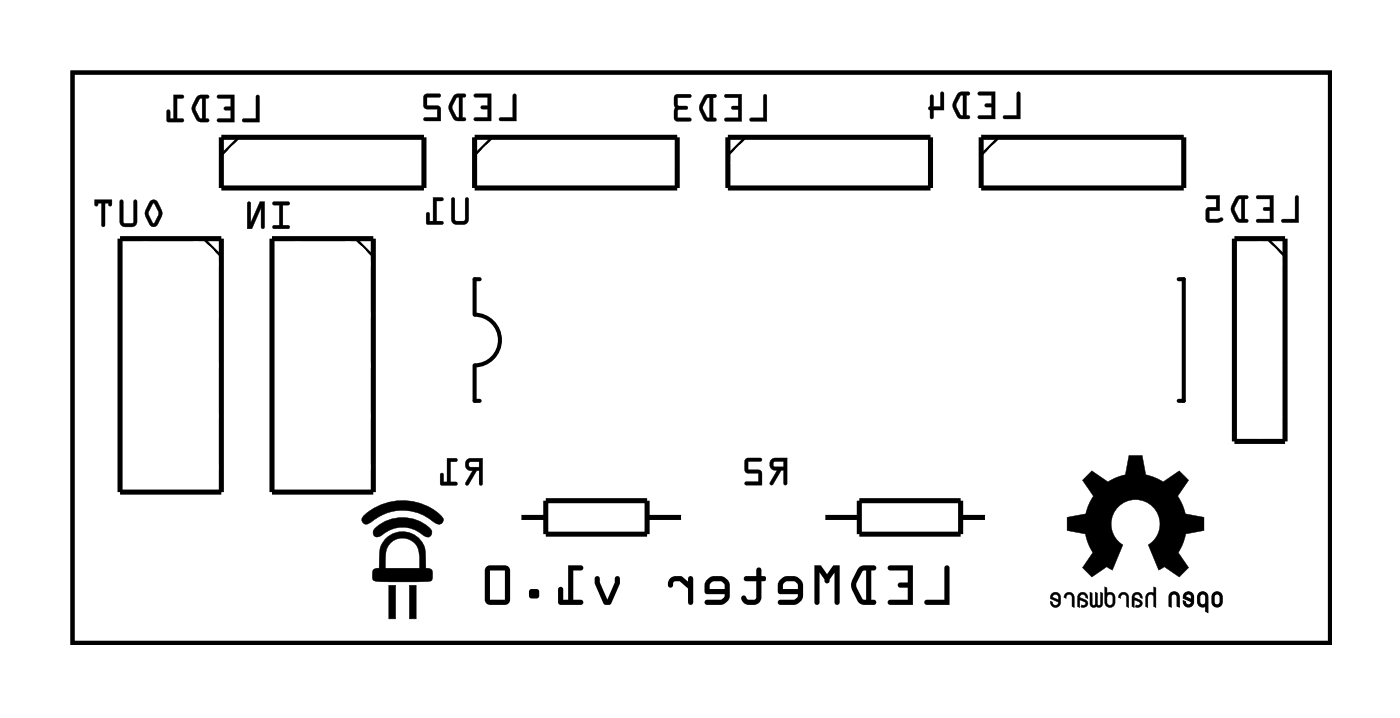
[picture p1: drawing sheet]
<svg xmlns="http://www.w3.org/2000/svg" width="70mm" height="36mm" viewBox="0 0 70 36" stroke-linecap="round" stroke-linejoin="round" font-family="sans-serif">
<path d="M3.6 3.6h63.1v28.6h-63.1zM24.1 14h-.3v1.8a1.27 1.27 0 0 1 1.3 1.2 1.27 1.27 0 0 1-1.3 1.3v1.8h.3M59.1 14h.3v6.1h-.3" fill="none" stroke="#000" stroke-width=".2"/>
<path d="M3.6 3.6h63.1v28.6h-63.1zM58.7 29.7h.3l.1 .1v.6h-.1v-.5a.15 .15 0 0 0-.1-.1 .15 .15 0 0 0-.2 .1v.5h-.1zM59.4 29.7h.2h.2l.1 .5a.26 .26 0 0 1-.3 .2 .26 .26 0 0 1-.3-.3l.1 .1a.15 .15 0 0 0 .2 .1 .15 .15 0 0 0 .1-.1l-.4-.2zM59.5 29.8a.15 .15 0 0 1 .2 0 .15 .15 0 0 1 0 .1v.1l-.3-.1zM60.1 29.7h.3l.2 .1v.9l-.1-.1v-.2h-.3l-.1-.1zM60.2 29.8h.2l.1 .4a.15 .15 0 0 1-.2 .1 .15 .15 0 0 1-.1-.1zM60.8 29.7h.2h.2l.1 .5a.26 .26 0 0 1-.3 .2 .26 .26 0 0 1-.2-.2zM60.9 29.8h.2l.1 .4a.15 .15 0 0 1-.2 .1 .15 .15 0 0 1-.1-.1z" fill="none" stroke="#000" stroke-width=".05"/>
<g fill="#000">
<path d="M53.4 29.8l.3-.1 .1 .1 .1 .6h-.1v-.5a.15 .15 0 0 0-.2-.1 .15 .15 0 0 0-.1 .2l-.1-.1zM54.1 29.8l.3-.1 .1 .3-.1-.1a.15 .15 0 0 0-.1-.1 .15 .15 0 0 0-.2 .1l.4 .2a.22 .22 0 0 1 0 .3 .22 .22 0 0 1-.3 0l.2-.2-.3-.1v.3h-.1zM54.3 24.1l.5-.5 .8 .6 .8-.4 .2-1h.7l.2 1 .8 .4 .8-.6 .5 .5-.5 .8 .3 .9 1 .1v.7l-.9 .2-.4 .9 .5 .7-.5 .5-.7-.5-.3 .2-.5-1.3a1.22 1.22 0 0 0 .3-1.8 1.22 1.22 0 0 0-1.9 0 1.22 1.22 0 0 0 .3 1.8l-.5 1.3-.3-.2-.7 .5-.5-.5 .5-.7-.4-.9-.9-.2v-.3v-.4l.9-.1 .4-.9zM54.7 29.7h.1v.6h.1v-.6h.1v.6h.1h.1v-.6h.1l-.1 .7h-.5zM56.2 29.8l.2-.1 .2 .1v.6h-.1v-.5a.15 .15 0 0 0-.2-.1 .15 .15 0 0 0-.1 .2l-.1-.1zM56.8 29.8l.3-.1 .2 .3-.1-.1a.15 .15 0 0 0-.2-.1 .15 .15 0 0 0-.1 .1l.4 .2a.22 .22 0 0 1-.1 .3 .22 .22 0 0 1-.3 0l.3-.2-.3-.1v.3h-.1zM57.9 29.4l.1 .1v.9h-.1v-.5a.15 .15 0 0 0-.2-.1 .15 .15 0 0 0-.1 .1v.5h-.2l.1-.6 .1-.1h.3zM58.7 29.7h.3l.1 .1v.6h-.1v-.5a.15 .15 0 0 0-.1-.1 .15 .15 0 0 0-.2 .1v.5h-.1z"/>
<path d="M7.5 10.1l-.2 .6 .2 .5a.23 .23 0 0 0 .4 0l.2-.6-.2-.5-.2-.1zM7.7 10.2l.2 .4-.2 .6-.3-.5zM6 10v1.2l.2 .2h.5l.2-.3v-1l-.1-.1-.1 .1v1l-.4 .1-.1-.1v-1zM4.7 10l.1 .3h.1v-.1h.2v1.1l.1 .1 .1-1.2h.1l.1 .1h.1v-.3z"/>
<path d="M7.5 10.1l-.2 .6 .2 .5a.24 .24 0 0 0 .4 0l.2-.4v-.2l-.2-.5-.2-.1zM7.5 10.1a.23 .23 0 0 1 .4 0l.2 .6-.2 .5a.24 .24 0 0 1-.4 0l-.2-.5zM7.7 10.2l.2 .4-.2 .6-.2-.5zM7.7 10.2l-.3 .5 .3 .5 .2-.4 .1-.2zM6 10v1.1l.1 .2 .2 .1h.4l.2-.2v-1.1a.1 .1 0 0 0-.1-.1 .1 .1 0 0 0-.1 .1v1l-.4 .1-.1-.1v-1zM6 10l.2 .1v1l.1 .1 .4-.1v-1l.1-.1 .1 .1v1l-.2 .2h-.5l-.2-.1zM4.7 10v.2a.11 .11 0 0 0 .2 .1 .1 .1 0 0 0 0-.1h.2v1.1a.1 .1 0 0 0 .1 .1 .1 .1 0 0 0 .1-.1v-1.1h.1a.11 .11 0 0 0 .1 .1 .11 .11 0 0 0 .1 0v-.3zM4.7 10h.9v.3l-.2-.1h-.1l-.1 1.2-.1-.1v-1.1h-.2l-.1 .1z"/>
<path d="M12.9 4.8l-.1 1.1h-.6v.2h.8v-1.3zM10.9 4.8v.1h.7v.4l-.3 .1h-.1l.1 .1h.3v.4h-.6l-.1 .2h.8v-1.3zM9.9 4.8a.81 .81 0 0 0 0 1.2l.5 .1 .1-.1-.2-.1v-1h.2v-.1h-.4zM10 4.9h.1v1h-.1l-.2-.5zM8.7 4.8v1.1h-.2v-.3l-.1-.1v.6h.8v-.2h-.3v-1h.3v-.1z"/>
<path d="M12.9 4.8l-.1 1.1h-.6a.1 .1 0 0 0-.1 .1 .1 .1 0 0 0 .1 .1h.8v-1.3zM12.9 4.8h.1v1.3h-.8v-.1h.6zM10.9 4.8v.1h.7v.4h-.3a.1 .1 0 0 0-.1 .1 .1 .1 0 0 0 .1 .1h.3v.4h-.6a.1 .1 0 0 0-.1 .1 .1 .1 0 0 0 .1 .1h.8v-1.4zM10.9 4.8h.8v1.3h-.8l.1-.1h.6v-.5h-.3l-.1-.1h.1h.3v-.5h-.7zM9.9 4.8l-.3 .5 .1 .3 .2 .5h.5a.1 .1 0 0 0 .1-.1 .1 .1 0 0 0-.1-.1h-.1v-1h.1a.1 .1 0 0 0 .1-.1 .1 .1 0 0 0-.1-.1zM9.9 4.9l.2-.1h.4l-.1 .1h-.1v1.1h.2l-.1 .1h-.5l-.2-.5v-.3zM10 5l.1-.1v1h-.1l-.2-.5zM10 4.9l-.2 .5 .2 .5 .1 .1v-1.1zM8.7 4.7v1.2h-.2v-.3a.1 .1 0 0 0-.1-.1 .1 .1 0 0 0-.1 .1l.1 .5h.7a.1 .1 0 0 0 .1-.1 .1 .1 0 0 0-.1-.1h-.2v-1h.2a.1 .1 0 0 0 .1-.1 .1 .1 0 0 0-.1-.1zM8.7 4.8h.5v.1h-.3v1.1h.3v.1h-.8v-.6l.1 .1v.4h.2z"/>
<path d="M13.7 10.1v.2h.3v1h-.3v.1l.8 .1v-.2h-.3v-1h.3v-.1zM12.4 10.1v1.4h.2l.5-1.1v1l.1 .1 .1-1.4h-.3l-.4 1.1v-1z"/>
<path d="M13.7 10.1v.2h.3v1h-.3a.1 .1 0 0 0 0 .1 .1 .1 0 0 0 0 .1h.7a.1 .1 0 0 0 .1-.1 .1 .1 0 0 0-.1-.1h-.2v-1h.2a.1 .1 0 0 0 .1-.1 .1 .1 0 0 0-.1-.1zM13.7 10.1l.8 .1v.1h-.3v1h.3v.2l-.8-.1v-.1h.3v-1h-.3zM12.4 10.1v1.4h.2l.5-1.1v1a.1 .1 0 0 0 .1 .1 .1 .1 0 0 0 .1-.1v-1.3h-.3l-.4 1.1v-1zM12.4 10.1l.2 .1v1l.4-1.1h.3l-.1 1.4-.1-.1v-1l-.5 1.1h-.2z"/>
<path d="M22.7 9.9v1.2l.1 .1h.5l.2-.2v-1l-.1-.1-.1 .1v1l-.4 .1-.1-.1v-1zM21.7 9.9v1.2h-.2v-.4l-.1-.1v.6l.8 .1v-.2h-.3v-1h.3v-.1z"/>
<path d="M22.7 9.9l-.1 1.1 .1 .2 .2 .1 .4-.1 .2-.1v-1.1a.1 .1 0 0 0-.1-.1 .1 .1 0 0 0-.1 .1v1l-.4 .1-.1-.1v-1.1zM22.7 9.9l.1 .1v1l.1 .1 .4-.1v-1l.1-.1 .1 .1v1l-.2 .2h-.5l-.1-.1zM21.7 9.9v1.2h-.2l.1-.4a.1 .1 0 0 0-.1-.1 .1 .1 0 0 0-.1 .1v.5l.8 .1a.1 .1 0 0 0 0-.1 .1 .1 0 0 0 0-.1h-.3v-1h.3a.1 .1 0 0 0 0-.1 .1 .1 0 0 0 0-.1zM21.7 9.9l.5 .1v.1h-.3v1h.3v.1h-.8v-.5h.1v.4h.2z"/>
<path d="M25.7 4.7v1.2h-.6v.2h.8v-1.3zM23.8 4.7v.2h.7v.4h-.3l-.1 .1 .1 .1h.3v.4h-.7v.1l.8 .1v-1.4zM22.8 4.8a.81 .81 0 0 0 0 1.2l.5 .1 .1-.1-.2-.1v-1h.1l.1-.1-.4-.1zM22.9 4.9h.1v1l-.1-.1-.2-.4zM21.3 4.8l-.1 .6 .2 .1h.5v.4h-.6l-.1 .1 .9 .1v-.8h-.7v-.4h.6l.1-.1z"/>
<path d="M25.7 4.7v1.2h-.6a.1 .1 0 0 0-.1 .1 .1 .1 0 0 0 .1 .1h.8v-1.3zM25.7 4.7l.2 .1v1.3l-.8-.1v-.1h.6zM23.8 4.7v.2h.7v.4h-.3a.1 .1 0 0 0-.1 .1 .1 .1 0 0 0 .1 .1h.3v.4h-.7a.1 .1 0 0 0-.1 .1 .1 .1 0 0 0 .1 .1h.8v-1.4zM23.8 4.7h.8v1.4l-.8-.1v-.1h.7v-.4h-.3l-.1-.1 .1-.1h.3v-.4h-.7zM22.8 4.8l-.3 .5v.3l.3 .4 .5 .1a.1 .1 0 0 0 .1-.1 .1 .1 0 0 0-.1-.1h-.1v-1h.1a.1 .1 0 0 0 .1-.1 .1 .1 0 0 0-.1-.1zM22.8 4.8l.2-.1 .4 .1-.1 .1h-.1v1h.1v.1h-.5l-.3-.4v-.4zM22.9 4.9h.1v1l-.1-.1-.2-.4zM22.9 4.9l-.2 .5 .2 .4 .1 .1v-1zM21.3 4.7v.7l.6 .1v.4h-.6a.1 .1 0 0 0-.1 .1 .1 .1 0 0 0 .1 .1h.8v-.8h-.7v-.4h.6a.1 .1 0 0 0 .1-.1 .1 .1 0 0 0-.1-.1zM21.3 4.8h.8l-.1 .1h-.6v.4l.6 .1 .1 .7-.9-.1 .1-.1h.6v-.4h-.5l-.1-.1z"/>
<path d="M38.3 4.7v1.2h-.7v.2h.9v-1.3zM36.3 4.7l.1 .2h.6v.4h-.3v.1v.1h.3v.4h-.6l-.1 .1 .9 .1v-1.4zM35.3 4.8a.81 .81 0 0 0 0 1.2l.5 .1 .1-.1-.1-.1v-1h.1v-.1l-.4-.1zM35.5 4.9h.1v1h-.2l-.2-.5zM33.9 4.8l-.1 1.2 .2 .1h.6v-.2h-.6v-.4h.4l.1-.1-.1-.1h-.4v-.4h.6l.1-.1z"/>
<path d="M38.3 4.7v1.2h-.6a.1 .1 0 0 0-.1 .1 .1 .1 0 0 0 .1 .1h.8v-1.3zM38.3 4.8h.1l.1 1.3h-.9v-.2h.7zM36.3 4.7l.1 .2h.6v.4h-.2a.1 .1 0 0 0-.1 .1 .1 .1 0 0 0 .1 .1h.2v.4h-.6a.1 .1 0 0 0-.1 .1 .1 .1 0 0 0 .1 .1h.8v-1.4zM36.4 4.8l.8-.1v1.4l-.9-.1 .1-.1h.6v-.4h-.3v-.1v-.1h.3v-.4h-.6zM35.3 4.8l-.2 .5v.3l.3 .4 .4 .1a.1 .1 0 0 0 .1-.1 .1 .1 0 0 0-.1-.1v-1a.1 .1 0 0 0 .1-.1 .1 .1 0 0 0-.1-.1zM35.3 4.8l.2-.1 .4 .1v.1h-.2v1h.2v.2l-.5-.1-.3-.4v-.4zM35.5 4.9h.1v1h-.2l-.2-.5zM35.5 4.9l-.3 .5 .2 .5h.2v-1zM33.8 4.8v1.2l.2 .1h.6a.1 .1 0 0 0 .1-.1 .1 .1 0 0 0-.1-.1h-.6v-.4h.4a.1 .1 0 0 0 .1-.1 .1 .1 0 0 0-.1-.1h-.4v-.4h.6a.1 .1 0 0 0 .1-.1 .1 .1 0 0 0-.1-.1zM33.9 4.8h.8l-.1 .1h-.6v.4h.4l.1 .1-.1 .1h-.4v.4h.6v.2h-.6l-.2-.1z"/>
<path d="M51 4.6v1.2h-.7v.2h.9v-1.3zM49.1 4.6v.2h.6v.4h-.3v.1v.1h.3v.4h-.6l-.1 .1 .9 .1v-1.4zM48 4.7a.81 .81 0 0 0 0 1.2l.6 .1v-.1l-.1-.1v-1l.1-.1-.4-.1zM48.2 4.8h.1v1l-.2-.1-.2-.4zM46.7 4.8l-.1 .5-.1 .1 .2 .6 .1-.1v-.4h.5v-.8v-.1l-.1 .1v.6h-.4v-.5z"/>
<path d="M51 4.6v1.2h-.6a.1 .1 0 0 0-.1 .1 .1 .1 0 0 0 .1 .1h.8v-1.3zM51 4.6l.2 .1v1.3l-.8-.1v-.1h.6zM49.1 4.6v.2h.6v.4h-.2a.1 .1 0 0 0-.1 .1 .1 .1 0 0 0 .1 .1h.2v.4h-.6a.1 .1 0 0 0-.1 .1 .1 .1 0 0 0 .1 .1h.8v-1.4zM49.1 4.6h.8v1.4l-.9-.1 .1-.1h.6v-.4h-.3v-.1v-.1h.3v-.4h-.6zM48 4.7l-.2 .5v.3l.3 .4 .5 .1a.1 .1 0 0 0 0-.1 .1 .1 0 0 0 0-.1h-.1v-1h.1a.1 .1 0 0 0 0-.1 .1 .1 0 0 0 0-.1zM48 4.7l.2-.1 .4 .1v.1h-.1v1h.1v.1h-.5l-.3-.4v-.4zM48.2 4.8h.1v1l-.1-.1-.2-.4zM48.2 4.8l-.3 .5 .2 .4 .2 .1v-1zM46.7 4.8l-.1 .5a.09 .09 0 0 0-.1 .1 .09 .09 0 0 0 .1 .1v.4a.1 .1 0 0 0 .1 .1 .1 .1 0 0 0 .1-.1v-.4h.5v-.8a.1 .1 0 0 0-.1-.1 .1 .1 0 0 0-.1 .1l.1 .6h-.4v-.5zM46.7 4.8h.1v.5h.4v-.6l.1-.1v.1v.8h-.5v.4l-.1 .1-.1-.6v-.1z"/>
<path d="M65 9.8l-.1 1.2h-.6v.1l.8 .1v-1.3zM63 9.8v.2h.7v.4h-.3l-.1 .1 .1 .1h.3v.4h-.6l-.1 .1 .9 .1v-1.4zM62 9.9a.81 .81 0 0 0 0 1.2l.5 .1 .1-.1-.2-.1v-1l.2-.1v-.1h-.4zM62.1 10h.1v1l-.1-.1-.2-.4zM60.5 9.8v.2h.5v.4h-.5v.6l.1 .2h.4a.16 .16 0 0 0 .3-.1 .15 .15 0 0 0-.1-.2l-.6 .1v-.4h.6v-.8z"/>
<path d="M65 9.8l-.1 1.2h-.6a.1 .1 0 0 0-.1 .1 .1 .1 0 0 0 .1 .1h.8v-1.3zM65 9.8l.1 .1v1.3l-.8-.1v-.1h.7zM63 9.8v.2h.7v.4h-.3a.1 .1 0 0 0-.1 .1 .1 .1 0 0 0 .1 .1h.3v.4h-.6a.1 .1 0 0 0-.1 .1 .1 .1 0 0 0 .1 .1h.8v-1.4zM63 9.8h.9v1.4l-.9-.1 .1-.1h.6v-.4l-.3-.1h-.1l.1-.1h.3v-.4h-.7zM62 9.9l-.3 .5 .1 .3 .2 .4 .5 .1a.1 .1 0 0 0 .1-.1 .1 .1 0 0 0-.1-.1h-.1v-1h.1a.1 .1 0 0 0 .1-.1 .1 .1 0 0 0-.1-.1zM62 9.9l.2-.1 .4 .1-.1 .1h-.1v1h.2l-.1 .1h-.5l-.2-.4v-.4zM62.1 10h.1v1l-.1-.1-.2-.4zM62.1 10l-.2 .5 .2 .4 .2 .1v-1zM60.5 9.8v.2h.5v.4h-.5v.6l.1 .2 .7-.1a.1 .1 0 0 0 0-.1 .1 .1 0 0 0-.1-.1l-.6 .1v-.4h.6v-.8zM60.5 9.8h.7v.8h-.6v.4l.6-.1 .1 .1v.1h-.7l-.1-.1v-.6h.5v-.4h-.5z"/>
<path d="M20.5 29.3v1.7h.4v-1.7zM19.5 29.3v1.7h.3v-1.7zM19.4 27l-.3 .5-.1 1-.3 .1v.5l2.6 .1a.35 .35 0 0 0 .4-.3 .35 .35 0 0 0-.3-.4l-.1-.5a1.17 1.17 0 0 0-.6-1.2 1.17 1.17 0 0 0-1.3 .2zM19.5 27.3a.89 .89 0 0 1 1.1-.2 .89 .89 0 0 1 .4 1v.4h-1.7l.1-.9zM18.9 26.4l-.2 .3 .1 .2h.2a1.76 1.76 0 0 1 2.4 0h.1l.2-.2a1.9 1.9 0 0 0-2.8-.3zM18.3 25.8l-.2 .2 .1 .2 .3 .1a2.51 2.51 0 0 1 3.4-.1l.1 .1 .2-.2a.72 .72 0 0 0-.6-.6 2.88 2.88 0 0 0-3.3 .3z"/>
<path d="M20.5 29.3v1.7h.4v-1.7zM20.5 29.3h.4v1.7h-.4zM19.5 29.3v1.7h.4v-1.7zM19.5 29.3h.3v1.7h-.3zM19.3 27l-.2 .5-.1 1h-.1a.35 .35 0 0 0-.2 .3 .35 .35 0 0 0 .3 .4l2.6-.1 .1-.5-.2-.1h-.1l-.1-.8-.1-.4a1.17 1.17 0 0 0-1.9-.3zM19.4 27a1.18 1.18 0 0 1 1.9 .5v1l.4 .1a.39 .39 0 0 1-.1 .5h-2.3h-.6v-.5v-.1h.3l.1-1zM19.5 27.3a.88 .88 0 0 1 1.1-.2 .88 .88 0 0 1 .4 1v.4h-1.7l.1-.9zM19.5 27.3l-.1 .3-.1 .9h1.8a1.41 1.41 0 0 0-.5-1.4 .83 .83 0 0 0-1.1 .2zM18.9 26.4l-.2 .3 .1 .2h.2l.2-.1a1.6 1.6 0 0 1 1.6-.2l.6 .3h.1l.2-.2-.2-.3a2.04 2.04 0 0 0-2.6 0zM18.9 26.4a1.9 1.9 0 0 1 2.7 .3l-.1 .2h-.1a1.74 1.74 0 0 0-2.4 0h-.2l-.1-.2zM18.3 25.8l-.2 .2 .2 .3 .4-.2a2.43 2.43 0 0 1 1.8-.5 2.61 2.61 0 0 1 1.4 .7h.1l.2-.2a.71 .71 0 0 0-.6-.6 2.86 2.86 0 0 0-3.3 .3zM18.3 25.8l.3-.2a2.87 2.87 0 0 1 3.5 .3l.1 .2-.2 .2-.3-.2a2.34 2.34 0 0 0-3 0l-.4 .2-.1-.1v-.2z"/>
<path d="M23.4 23a.32 .32 0 0 0 0 .4 .32 .32 0 0 0 .3 .2l-.4 .7h.2l.4-.7h.1v.6l.1 .1 .1-1.3zM23.5 23.2l.5-.1v.3h-.4zM22.4 23v1.2h-.2v-.4l-.1-.1v.6h.8v-.1h-.3v-1.1h.3v-.1z"/>
<path d="M23.4 23a.32 .32 0 0 0-.1 .4 .32 .32 0 0 0 .4 .2l-.4 .6a.1 .1 0 0 0 .1 .1 .1 .1 0 0 0 .1 0l.4-.7h.1v.6a.1 .1 0 0 0 .1 .1 .1 .1 0 0 0 .1-.1v-1.2h-.6zM23.4 23.1l.8-.1-.1 1.3-.1-.1v-.6h-.1l-.4 .7h-.2l.4-.7a.31 .31 0 0 1-.3-.2 .31 .31 0 0 1 0-.3zM23.5 23.2l.5-.1v.3h-.4zM23.5 23.2l.1 .2h.4v-.3zM22.4 23v1.2h-.2l.1-.4a.1 .1 0 0 0-.1-.1 .1 .1 0 0 0-.1 .1v.5h.8a.1 .1 0 0 0 0-.1 .1 .1 0 0 0 0-.1l-.3 .1v-1.1l.3 .1a.1 .1 0 0 0 0-.1 .1 .1 0 0 0 0-.1zM22.4 23h.5v.1h-.3v1.1h.3v.1h-.8v-.6l.1 .1v.4h.2z"/>
<path d="M38.7 23a.32 .32 0 0 0-.1 .4 .32 .32 0 0 0 .4 .2l-.4 .7h.1l.5-.7h.1v.6l.1 .1 .1-1.3zM38.8 23.2l.5-.1v.3h-.5zM37.4 23v.6l.1 .1h.5v.4h-.6l-.1 .2h.9v-.7l-.7-.1v-.4h.6l.1-.1z"/>
<path d="M38.7 23a.32 .32 0 0 0-.1 .4 .32 .32 0 0 0 .4 .2l-.4 .6a.1 .1 0 0 0 0 .1 .1 .1 0 0 0 .2 0l.4-.7h.1v.6a.1 .1 0 0 0 .1 .1 .1 .1 0 0 0 .1-.1v-1.3h-.6zM38.7 23h.8l-.1 1.3-.1-.1v-.6h-.1l-.4 .7h-.2l.4-.7a.31 .31 0 0 1-.4-.2 .31 .31 0 0 1 .1-.4zM38.8 23.2l.5-.1v.3h-.5zM38.8 23.1v.3h.5v-.3zM37.4 23v.7h.6v.4h-.6a.1 .1 0 0 0-.1 .1 .1 .1 0 0 0 .1 .1h.8v-.7l-.7-.1v-.4h.6a.1 .1 0 0 0 .1-.1 .1 .1 0 0 0-.1-.1zM37.4 23h.8l-.1 .1h-.6v.5h.6l.1 .7h-.8v-.2h.6v-.4h-.5l-.1-.1z"/>
<path d="M47.4 28.4v1.7h-.9a.13 .13 0 0 0-.2 .1 .13 .13 0 0 0 .2 .1h1.1v-1.8l-.1-.2zM47.4 28.4l.1-.1 .1 .2v1.8h-1.1a.13 .13 0 0 1-.2-.1 .13 .13 0 0 1 .2-.1h.9zM44.6 28.4v.2h.9v.6h-.4a.13 .13 0 0 0-.1 .1 .13 .13 0 0 0 .1 .2h.4v.6h-.9a.13 .13 0 0 0-.1 .1 .13 .13 0 0 0 .1 .1h1.2v-2zM44.5 28.4l1.3-.1v2h-1.2a.13 .13 0 0 1-.1-.1 .13 .13 0 0 1 .1-.1h.9v-.6h-.4a.13 .13 0 0 1-.1-.2 .13 .13 0 0 1 .1-.1h.4v-.6h-.9zM43.1 28.5l-.4 .7v.4l.4 .7h.7a.13 .13 0 0 0 .1-.1 .13 .13 0 0 0-.1-.1h-.1v-1.5h.1a.13 .13 0 0 0 .1-.1 .13 .13 0 0 0-.1-.2h-.6zM43.1 28.5l.1-.2h.6a.13 .13 0 0 1 .1 .2 .13 .13 0 0 1-.1 .1h-.1v1.5h.1a.13 .13 0 0 1 .1 .1 .13 .13 0 0 1-.1 .1h-.6l-.2-.2a1.1 1.1 0 0 1 0-1.6zM43.3 28.6h.1v1.5l-.2-.1-.3-.7zM43.3 28.6l-.4 .7 .3 .7 .2 .1v-1.5zM40.8 28.3v1.9a.13 .13 0 0 0 .2 .1 .13 .13 0 0 0 .1-.1v-1.5l.2 .3a.14 .14 0 0 0 .2 .2 .14 .14 0 0 0 .1-.2l.2-.3v1.5a.13 .13 0 0 0 .2 .1 .13 .13 0 0 0 .1-.1v-1.9h-.3l-.3 .5-.3-.5zM40.8 28.3h.4l.3 .5 .3-.5h.3v1.9a.13 .13 0 0 1-.1 .1 .13 .13 0 0 1-.2-.1v-1.5l-.2 .3a.14 .14 0 0 1-.1 .2 .14 .14 0 0 1-.2-.2l-.2-.3v1.5a.13 .13 0 0 1-.1 .1 .13 .13 0 0 1-.2-.1zM39.1 29l-.1 .3v.4l1 .1v.1l-.2 .2h-.7a.13 .13 0 0 0-.1 .1 .13 .13 0 0 0 .1 .1h.8l.2-.2a1.05 1.05 0 0 0 .2-.9l-.2-.2a.63 .63 0 0 0-.6-.1zM39.1 29l.3-.1h.5l.4 .3a1.05 1.05 0 0 1-.2 .9l-.2 .2h-.8a.13 .13 0 0 1-.1-.1 .13 .13 0 0 1 .1-.1l.7-.1 .2-.2-1-.1v-.4zM39.3 29.2l.6-.1 .1 .2v.2h-.7zM39.3 29.2v.3h.7v-.2l-.1-.2zM37.3 28.9l.1 .2h.5v.9l-.1 .1-.4-.1a.14 .14 0 0 0-.1-.2 .14 .14 0 0 0-.1 .2 .54 .54 0 0 0 .5 .3 .54 .54 0 0 0 .5-.4v-.8h.2v-.1v-.1h-.2v-.3a.13 .13 0 0 0-.1-.2 .14 .14 0 0 0-.2 .2v.3zM37.3 28.9h.6v-.3a.14 .14 0 0 1 .2-.2 .13 .13 0 0 1 .1 .2v.3h.2v.1v.1h-.2v.8a.51 .51 0 0 1-.5 .5 .51 .51 0 0 1-.5-.5 .19 .19 0 0 1 .2 0 .19 .19 0 0 1 .1 .1h.4v-.9h-.5zM35.5 29l-.2 .3 .1 .4 .9 .1v.1l-.1 .2h-.7a.13 .13 0 0 0-.2 .1 .13 .13 0 0 0 .2 .1h.7l.3-.2a1.05 1.05 0 0 0 .1-.9l-.2-.2a.63 .63 0 0 0-.6-.1zM35.5 29l.2-.1h.6l.3 .3a1.05 1.05 0 0 1-.1 .9l-.3 .2h-.7a.13 .13 0 0 1-.2-.1 .13 .13 0 0 1 .2-.1l.7-.1 .1-.2-.9-.1-.1-.4zM35.7 29.2l.5-.1 .1 .2v.2h-.7zM35.7 29.2l-.1 .3h.7v-.2l-.1-.2zM33.6 29l-.1 .3a.14 .14 0 0 0 .1 .2 .14 .14 0 0 0 .1-.2l.1-.2h.3l.4 .4v.7a.13 .13 0 0 0 .1 .1 .13 .13 0 0 0 .2-.1v-1.2a.13 .13 0 0 0-.2-.1 .13 .13 0 0 0-.1 .1v.2l-.3-.3h-.3zM33.6 29l.3-.1h.3l.3 .3v-.2a.13 .13 0 0 1 .1-.1 .13 .13 0 0 1 .2 .1v1.2a.13 .13 0 0 1-.2 .1 .13 .13 0 0 1-.1-.1v-.7l-.4-.4-.3 .1a.2 .2 0 0 1-.1 .2 .2 .2 0 0 1-.2 0v-.1zM29.9 28.9l-.1 .3 .5 1 .1 .1 .3-.1 .4-.9v-.3a.13 .13 0 0 0-.1-.1 .13 .13 0 0 0-.2 .1v.2l-.3 .9-.4-.9v-.2zM29.9 28.9l.2 .1v.2l.4 .9 .3-.9v-.2a.13 .13 0 0 1 .2-.1 .13 .13 0 0 1 .1 .1v.3l-.4 .9-.3 .1-.1-.1-.5-1zM28.5 28.3v1.8h-.3v-.6a.13 .13 0 0 0-.1-.1 .13 .13 0 0 0-.1 .1v.7l.1 .1h1a.13 .13 0 0 0 .1-.1 .13 .13 0 0 0-.1-.1h-.4v-1.5h.4a.13 .13 0 0 0 .1-.1 .13 .13 0 0 0-.1-.2zM28.5 28.3h.6a.14 .14 0 0 1 .2 .2 .13 .13 0 0 1-.2 .1h-.4v1.5h.4a.13 .13 0 0 1 .2 .1 .13 .13 0 0 1-.2 .1h-1.1v-.8a.13 .13 0 0 1 .1-.1 .13 .13 0 0 1 .1 .1v.6h.3zM26.6 29.6v.4h.4v-.4zM26.6 29.6h.4v.4h-.4zM24.4 28.4l-.1 .2v1.6l.3 .1h.8l.2-.2v-1.6l-.3-.2h-.7zM24.4 28.4l.2-.1h.7l.3 .2v1.6l-.2 .2h-.8l-.3-.1v-1.6zM24.6 28.6h.7v1.5h-.7zM24.6 28.6v1.5h.7v-1.5z"/>
<path d="M47.4 28.4v1.7h-.9a.13 .13 0 0 0-.2 .1 .13 .13 0 0 0 .2 .1h1.1v-1.8l-.1-.2zM44.5 28.4l.1 .2h.9v.6h-.4a.13 .13 0 0 0-.1 .1 .13 .13 0 0 0 .1 .2h.4v.6h-.9a.13 .13 0 0 0-.1 .1 .13 .13 0 0 0 .1 .1h1.2v-2zM43.1 28.5a1.17 1.17 0 0 0-.1 1.7l.2 .1h.6a.13 .13 0 0 0 .1-.1 .13 .13 0 0 0-.1-.1h-.1v-1.5h.1a.13 .13 0 0 0 .1-.1 .13 .13 0 0 0-.1-.2h-.6zM43.3 28.6h.1v1.5l-.2-.1-.3-.7zM40.8 28.3v1.9a.13 .13 0 0 0 .2 .1 .13 .13 0 0 0 .1-.1v-1.5l.2 .3a.14 .14 0 0 0 .2 .2 .14 .14 0 0 0 .1-.2l.2-.3v1.5a.13 .13 0 0 0 .2 .1 .13 .13 0 0 0 .1-.1v-1.9h-.3l-.3 .5-.3-.5zM39.1 29l-.1 .3v.4l1 .1v.1l-.2 .2h-.7a.13 .13 0 0 0-.1 .1 .13 .13 0 0 0 .1 .1h.8l.2-.2a1.05 1.05 0 0 0 .2-.9l-.2-.2a.63 .63 0 0 0-.6-.1zM39.3 29.2l.6-.1 .1 .2v.2h-.7zM37.3 28.9l.1 .2h.5v.9l-.1 .1-.4-.1a.14 .14 0 0 0-.1-.2 .14 .14 0 0 0-.1 .2 .54 .54 0 0 0 .5 .3 .54 .54 0 0 0 .5-.4v-.8h.2v-.1v-.1h-.2v-.3a.13 .13 0 0 0-.1-.2 .14 .14 0 0 0-.2 .2v.3zM35.5 29l-.2 .3 .1 .4 .9 .1v.1l-.1 .2h-.7a.13 .13 0 0 0-.2 .1 .13 .13 0 0 0 .2 .1h.7l.3-.2a1.05 1.05 0 0 0 .1-.9l-.2-.2a.63 .63 0 0 0-.6-.1zM35.7 29.2l.5-.1 .1 .2v.2h-.7zM33.6 29l-.1 .3a.14 .14 0 0 0 .1 .2 .14 .14 0 0 0 .2-.2v-.2h.3l.4 .4v.7a.13 .13 0 0 0 .1 .1 .13 .13 0 0 0 .2-.1v-1.2a.13 .13 0 0 0-.2-.1 .13 .13 0 0 0-.1 .1v.2l-.3-.3h-.3zM29.9 28.9l-.1 .3 .5 1 .1 .1 .3-.1 .4-.9v-.3a.13 .13 0 0 0-.1-.1 .13 .13 0 0 0-.2 .1v.2l-.3 .9-.4-.9v-.2zM28.5 28.3v1.8h-.3v-.6a.13 .13 0 0 0-.1-.1 .13 .13 0 0 0-.1 .1v.7l.1 .1h1a.13 .13 0 0 0 .1-.1 .13 .13 0 0 0-.1-.1h-.4v-1.5h.4a.13 .13 0 0 0 .1-.1 .13 .13 0 0 0-.1-.2zM26.6 29.6v.4h.4v-.4zM24.4 28.4l-.1 .2v1.6l.3 .1h.8l.2-.2v-1.6l-.3-.2h-.7zM24.6 28.6h.7v1.5h-.7z"/>
<path d="M52.7 29.8v.2l.4 .2a.15 .15 0 0 1-.2 .1 .15 .15 0 0 1-.1-.1l-.1-.1a.26 .26 0 0 0 .2 .3 .26 .26 0 0 0 .3-.2l-.1-.4-.2-.1zM52.8 29.8a.15 .15 0 0 1 .2 0 .15 .15 0 0 1 .1 .1v.2l-.3-.2z"/>
<path d="M52.7 29.7v.3l.4 .2-.2 .1-.2-.2v.2l.1 .1h.2l.2-.1v-.5l-.2-.1zM52.8 29.8l.1-.1 .2 .1 .1 .4a.25 .25 0 0 1-.3 .2 .25 .25 0 0 1-.2-.3l.1 .1a.16 .16 0 0 0 .1 .1 .16 .16 0 0 0 .2-.1l-.4-.2zM52.8 29.8h.2l.1 .3-.3-.2zM52.8 29.8v.1l.3 .2-.1-.3z"/>
<path d="M53.4 29.7l-.1 .2 .2 .1v-.2h.2v.6l.2 .1v-.7l-.2-.1zM53.4 29.8l.2-.1 .2 .1 .1 .6h-.1v-.5a.15 .15 0 0 0-.1-.1 .15 .15 0 0 0-.2 0v.2l-.1-.1z"/>
<path d="M54.1 29.7l-.1 .7 .2 .1-.1-.4 .3 .1-.2 .1v.1a.22 .22 0 0 0 .3 0 .22 .22 0 0 0-.1-.4l-.3-.1a.15 .15 0 0 1 .2-.1 .15 .15 0 0 1 .1 .1l.2 .1-.1-.2-.1-.1zM54.1 29.8l.3-.1 .1 .1v.2l-.2-.2-.2 .1 .4 .2v.3h-.3v-.1h.2l.1-.1-.4-.2v.4h-.1z"/>
<path d="M54.3 24.1l.5-.5 .8 .6 .8-.4 .2-1h.7l.1 1 .9 .4 .8-.6 .5 .5-.6 .8 .4 .9 1 .1v.7l-1 .2-.3 .9 .5 .7-.5 .5-.7-.5-.3 .2-.5-1.3a1.23 1.23 0 0 0 .3-1.8 1.23 1.23 0 0 0-1.9 0 1.23 1.23 0 0 0 .3 1.8l-.5 1.3-.3-.2-.7 .5-.5-.5 .5-.7-.4-.9-.9-.2v-.3v-.4l1-.1 .3-.9zM54.5 23.8l-.2 .3 .5 .8-.4 .9-.9 .1v.7l.9 .2 .2 .5 .2 .4-.5 .7 .4 .5 .8-.5 .3 .2 .5-1.3a1.22 1.22 0 0 1-.3-1.8 1.22 1.22 0 0 1 1.9 0 1.22 1.22 0 0 1-.3 1.8l.5 1.3 .3-.2 .7 .5 .5-.5-.5-.7 .2-.4 .2-.5 .9-.2v-.7l-1-.1-.3-.9 .5-.8-.5-.5-.8 .6-.8-.4-.2-1h-.7l-.2 1-.8 .4-.9-.6z"/>
<path d="M54.6 29.7l.1 .6 .1 .1h.2a.2 .2 0 0 0 .2 0 .2 .2 0 0 0 .1-.1v-.6h-.1v.6h-.1h-.1v-.6h-.1v.6h-.1v-.6zM54.7 29.7h.1v.6h.1v-.6h.1v.6h.1h.1v-.6h.1l-.1 .7h-.2a.18 .18 0 0 1-.2 0 .18 .18 0 0 1-.1-.1z"/>
<path d="M55.4 29.4v.8a.27 .27 0 0 0 .3 .3 .27 .27 0 0 0 .2-.3l-.1-.5h-.1h-.2v-.2zM55.4 29.4l.1 .1v.2h.3l.1 .1v.5l-.1 .1h-.2l-.2-.1zM55.6 29.8h.1l.1 .1v.3l-.1 .1-.2-.1zM55.5 29.8l.1 .5a.14 .14 0 0 0 .1 0 .14 .14 0 0 0 .1-.1v-.4z"/>
<path d="M55.4 29.4v.8a.26 .26 0 0 0 .3 .2 .26 .26 0 0 0 .2-.2v-.4l-.1-.1h-.3v-.2zM55.6 29.8h.2v.4a.15 .15 0 0 1-.1 .1 .15 .15 0 0 1-.2-.1z"/>
<path d="M56.2 29.7l-.1 .2 .1 .1v-.2h.2l.1 .6 .1 .1v-.7l-.2-.1zM56.2 29.8l.2-.1 .2 .1v.6h-.1v-.5a.16 .16 0 0 0-.2-.1 .16 .16 0 0 0-.1 .2l-.1-.1z"/>
<path d="M56.8 29.7v.7l.1 .1v-.4l.3 .1-.2 .1-.1 .1a.22 .22 0 0 0 .3 0 .22 .22 0 0 0 0-.4l-.3-.1v-.1h.2l.2 .2a.28 .28 0 0 0-.1-.3 .28 .28 0 0 0-.4 0zM56.8 29.8l.2-.1 .2 .1 .1 .2-.1-.1a.15 .15 0 0 0-.2-.1 .15 .15 0 0 0-.1 .2l.2 .1 .2 .1-.2 .2h-.2l.1-.1a.12 .12 0 0 0 .1 0 .12 .12 0 0 0 .1-.1l-.3-.2v.4h-.1z"/>
<path d="M57.8 29.4l.1 .3h-.3l-.1 .1-.1 .6 .2 .1v-.6l.1-.1 .2 .1-.1 .5 .2 .1v-1zM57.9 29.4l.1 .1v.9h-.1v-.5a.15 .15 0 0 0-.1-.1 .15 .15 0 0 0-.2 0l-.1 .6h-.1l.1-.6 .1-.1h.3z"/>
<path d="M59.4 29.7h.2h.2l.1 .5a.26 .26 0 0 1-.3 .2 .26 .26 0 0 1-.3-.3l.1 .1a.15 .15 0 0 0 .2 .1 .15 .15 0 0 0 .1-.1l-.4-.2zM59.5 29.8l-.1 .1 .3 .1v-.1a.15 .15 0 0 0 0-.1 .15 .15 0 0 0-.2 0z"/>
<path d="M60.1 29.7h.3l.2 .1v.9l-.1-.1v-.2h-.3l-.1-.1zM60.2 29.8v.4a.15 .15 0 0 0 .1 .1 .15 .15 0 0 0 .2-.1l-.1-.4z"/>
<path d="M60.8 29.7h.2h.2l.1 .5a.26 .26 0 0 1-.3 .2 .26 .26 0 0 1-.2-.2zM60.9 29.8v.4a.15 .15 0 0 0 .1 .1 .15 .15 0 0 0 .2-.1l-.1-.4z"/>
</g>
<g fill="none" stroke="#000" stroke-width=".25">
<path d="M6 12h5.1v12.7h-5.1zM11.1 6.9h10.2v2.5h-10.2zM13.6 12h5.1v12.7h-5.1zM23.8 6.9h10.2v2.5h-10.2zM36.5 6.9h10.2v2.5h-10.2zM49.2 6.9h10.2v2.5h-10.2zM61.9 12h2.5v10.1h-2.5zM26 25.9h1.4M27.4 25.1h5v1.7h-5zM32.4 25.9h1.9M41.3 25.9h1.8M43.1 25.1h5.1v1.7h-5.1z"/>
<path d="M48.2 25.9h1.3"/>
</g>
<path d="M10.2 12l.9 .9M12 6.9l-.9 .9M17.8 12l.9 .9M24.7 6.9l-.9 .9M37.4 6.9l-.9 .9M50.1 6.9l-.9 .9M63.6 12l.8 .9" fill="none" stroke="#000" stroke-width=".13"/>
<circle cx="6" cy="29.7" r="1.1" fill="#fff"/>
<circle cx="6" cy="29.7" r="1.1" fill="none" stroke="#fff" stroke-width=".25"/>
<circle cx="64.4" cy="5.6" r="1.1" fill="#fff"/>
<circle cx="64.4" cy="5.6" r="1.1" fill="none" stroke="#fff" stroke-width=".25"/>
<circle cx="25.1" cy="13.2" r=".53" fill="#fff"/>
<circle cx="25.1" cy="13.2" r=".53" fill="none" stroke="#fff" stroke-width=".51"/>
<path d="M24.6 12.1l-.2 .5v1.3a.66 .66 0 0 0 .7 .7 .66 .66 0 0 0 .6-.7v-1.3a.66 .66 0 0 0-.4-.6 .66 .66 0 0 0-.7 .1zM24.7 13.2a.41 .41 0 0 1 .8 0 .41 .41 0 0 1-.8 0z" fill="#fff"/>
<g fill="none" stroke="#fff" stroke-width=".25">
<path d="M24.6 12.1a.66 .66 0 0 1 .7-.1 .66 .66 0 0 1 .4 .6v1.3a.66 .66 0 0 1-.6 .7 .66 .66 0 0 1-.7-.7v-1.3z"/>
<circle cx="25.1" cy="13.2" r=".41"/>
</g>
<circle cx="27.6" cy="13.2" r=".53" fill="#fff"/>
<circle cx="27.6" cy="13.2" r=".53" fill="none" stroke="#fff" stroke-width=".51"/>
<path d="M27.1 12.1l-.2 .5v1.3a.66 .66 0 0 0 .7 .7 .66 .66 0 0 0 .7-.7v-1.3a.66 .66 0 0 0-.4-.6 .66 .66 0 0 0-.8 .1zM27.2 13.2a.41 .41 0 0 1 .8 0 .41 .41 0 0 1-.8 0z" fill="#fff"/>
<g fill="none" stroke="#fff" stroke-width=".25">
<path d="M27.1 12.1a.66 .66 0 0 1 .8-.1 .66 .66 0 0 1 .4 .6v1.3a.66 .66 0 0 1-.7 .7 .66 .66 0 0 1-.7-.7v-1.3z"/>
<circle cx="27.6" cy="13.2" r=".41"/>
</g>
<circle cx="30.1" cy="13.2" r=".53" fill="#fff"/>
<circle cx="30.1" cy="13.2" r=".53" fill="none" stroke="#fff" stroke-width=".51"/>
<path d="M29.7 12.1l-.2 .5v1.3a.66 .66 0 0 0 .6 .7 .66 .66 0 0 0 .7-.7v-1.3a.66 .66 0 0 0-.4-.6 .66 .66 0 0 0-.7 .1zM29.7 13.2a.45 .45 0 0 1 .9 0 .45 .45 0 0 1-.9 0z" fill="#fff"/>
<g fill="none" stroke="#fff" stroke-width=".25">
<path d="M29.7 12.1a.66 .66 0 0 1 .7-.1 .66 .66 0 0 1 .4 .6v1.3a.66 .66 0 0 1-.7 .7 .66 .66 0 0 1-.6-.7v-1.3z"/>
<circle cx="30.1" cy="13.2" r=".41"/>
</g>
<circle cx="32.7" cy="13.2" r=".53" fill="#fff"/>
<circle cx="32.7" cy="13.2" r=".53" fill="none" stroke="#fff" stroke-width=".51"/>
<path d="M32.2 12.1l-.2 .5v1.3a.66 .66 0 0 0 .7 .7 .66 .66 0 0 0 .6-.7v-1.3a.66 .66 0 0 0-.4-.6 .66 .66 0 0 0-.7 .1zM32.3 13.2a.41 .41 0 0 1 .8 0 .41 .41 0 0 1-.8 0z" fill="#fff"/>
<g fill="none" stroke="#fff" stroke-width=".25">
<path d="M32.2 12.1a.66 .66 0 0 1 .7-.1 .66 .66 0 0 1 .4 .6v1.3a.66 .66 0 0 1-.6 .7 .66 .66 0 0 1-.7-.7v-1.3z"/>
<circle cx="32.7" cy="13.2" r=".41"/>
</g>
<circle cx="35.2" cy="13.2" r=".53" fill="#fff"/>
<circle cx="35.2" cy="13.2" r=".53" fill="none" stroke="#fff" stroke-width=".51"/>
<path d="M34.8 12.1l-.2 .5v1.3a.66 .66 0 0 0 .6 .7 .66 .66 0 0 0 .7-.7v-1.3a.66 .66 0 0 0-.4-.6 .66 .66 0 0 0-.7 .1zM34.8 13.2a.41 .41 0 0 1 .8 0 .41 .41 0 0 1-.8 0z" fill="#fff"/>
<g fill="none" stroke="#fff" stroke-width=".25">
<path d="M34.8 12.1a.66 .66 0 0 1 .7-.1 .66 .66 0 0 1 .4 .6v1.3a.66 .66 0 0 1-.7 .7 .66 .66 0 0 1-.6-.7v-1.3z"/>
<circle cx="35.2" cy="13.2" r=".41"/>
</g>
<circle cx="37.8" cy="13.2" r=".53" fill="#fff"/>
<circle cx="37.8" cy="13.2" r=".53" fill="none" stroke="#fff" stroke-width=".51"/>
<path d="M37.3 12.1l-.2 .5v1.3a.66 .66 0 0 0 .7 .7 .66 .66 0 0 0 .6-.7v-1.3a.66 .66 0 0 0-.4-.6 .66 .66 0 0 0-.7 .1zM37.4 13.2a.41 .41 0 0 1 .8 0 .41 .41 0 0 1-.8 0z" fill="#fff"/>
<g fill="none" stroke="#fff" stroke-width=".25">
<path d="M37.3 12.1a.66 .66 0 0 1 .7-.1 .66 .66 0 0 1 .4 .6v1.3a.66 .66 0 0 1-.6 .7 .66 .66 0 0 1-.7-.7v-1.3z"/>
<circle cx="37.8" cy="13.2" r=".41"/>
</g>
<circle cx="40.3" cy="13.2" r=".53" fill="#fff"/>
<circle cx="40.3" cy="13.2" r=".53" fill="none" stroke="#fff" stroke-width=".51"/>
<path d="M39.8 12.1l-.2 .5v1.3a.66 .66 0 0 0 .7 .7 .66 .66 0 0 0 .7-.7v-1.3a.66 .66 0 0 0-.4-.6 .66 .66 0 0 0-.8 .1zM39.9 13.2a.41 .41 0 0 1 .8 0 .41 .41 0 0 1-.8 0z" fill="#fff"/>
<g fill="none" stroke="#fff" stroke-width=".25">
<path d="M39.8 12.1a.66 .66 0 0 1 .8-.1 .66 .66 0 0 1 .4 .6v1.3a.66 .66 0 0 1-.7 .7 .66 .66 0 0 1-.7-.7v-1.3z"/>
<circle cx="40.3" cy="13.2" r=".41"/>
</g>
<circle cx="42.8" cy="13.2" r=".53" fill="#fff"/>
<circle cx="42.8" cy="13.2" r=".53" fill="none" stroke="#fff" stroke-width=".51"/>
<path d="M42.4 12.1l-.2 .5v1.3a.66 .66 0 0 0 .6 .7 .66 .66 0 0 0 .7-.7v-1.3a.66 .66 0 0 0-.4-.6 .66 .66 0 0 0-.7 .1zM42.4 13.2a.45 .45 0 0 1 .9 0 .45 .45 0 0 1-.9 0z" fill="#fff"/>
<g fill="none" stroke="#fff" stroke-width=".25">
<path d="M42.4 12.1a.66 .66 0 0 1 .7-.1 .66 .66 0 0 1 .4 .6v1.3a.66 .66 0 0 1-.7 .7 .66 .66 0 0 1-.6-.7v-1.3z"/>
<circle cx="42.8" cy="13.2" r=".41"/>
</g>
<circle cx="45.4" cy="13.2" r=".53" fill="#fff"/>
<circle cx="45.4" cy="13.2" r=".53" fill="none" stroke="#fff" stroke-width=".51"/>
<path d="M44.9 12.1l-.2 .5v1.3a.66 .66 0 0 0 .7 .7 .66 .66 0 0 0 .6-.7v-1.3a.66 .66 0 0 0-.4-.6 .66 .66 0 0 0-.7 .1zM45 13.2a.41 .41 0 0 1 .8 0 .41 .41 0 0 1-.8 0z" fill="#fff"/>
<g fill="none" stroke="#fff" stroke-width=".25">
<path d="M44.9 12.1a.66 .66 0 0 1 .7-.1 .66 .66 0 0 1 .4 .6v1.3a.66 .66 0 0 1-.6 .7 .66 .66 0 0 1-.7-.7v-1.3z"/>
<circle cx="45.4" cy="13.2" r=".41"/>
</g>
<circle cx="47.9" cy="13.2" r=".53" fill="#fff"/>
<circle cx="47.9" cy="13.2" r=".53" fill="none" stroke="#fff" stroke-width=".51"/>
<path d="M47.5 12.1l-.2 .5v1.3a.66 .66 0 0 0 .6 .7 .66 .66 0 0 0 .7-.7v-1.3a.66 .66 0 0 0-.4-.6 .66 .66 0 0 0-.7 .1zM47.5 13.2a.41 .41 0 0 1 .8 0 .41 .41 0 0 1-.8 0z" fill="#fff"/>
<g fill="none" stroke="#fff" stroke-width=".25">
<path d="M47.5 12.1a.66 .66 0 0 1 .7-.1 .66 .66 0 0 1 .4 .6v1.3a.66 .66 0 0 1-.7 .7 .66 .66 0 0 1-.6-.7v-1.3z"/>
<circle cx="47.9" cy="13.2" r=".41"/>
</g>
<circle cx="50.5" cy="13.2" r=".53" fill="#fff"/>
<circle cx="50.5" cy="13.2" r=".53" fill="none" stroke="#fff" stroke-width=".51"/>
<path d="M50 12.1l-.2 .5v1.3a.66 .66 0 0 0 .7 .7 .66 .66 0 0 0 .6-.7v-1.3a.66 .66 0 0 0-.4-.6 .66 .66 0 0 0-.7 .1zM50.1 13.2a.41 .41 0 0 1 .8 0 .41 .41 0 0 1-.8 0z" fill="#fff"/>
<g fill="none" stroke="#fff" stroke-width=".25">
<path d="M50 12.1a.66 .66 0 0 1 .7-.1 .66 .66 0 0 1 .4 .6v1.3a.66 .66 0 0 1-.6 .7 .66 .66 0 0 1-.7-.7v-1.3z"/>
<circle cx="50.5" cy="13.2" r=".41"/>
</g>
<circle cx="53" cy="13.2" r=".53" fill="#fff"/>
<circle cx="53" cy="13.2" r=".53" fill="none" stroke="#fff" stroke-width=".51"/>
<path d="M52.5 12.1l-.2 .5v1.3a.66 .66 0 0 0 .7 .7 .66 .66 0 0 0 .7-.7v-1.3a.66 .66 0 0 0-.4-.6 .66 .66 0 0 0-.8 .1zM52.6 13.2a.41 .41 0 0 1 .8 0 .41 .41 0 0 1-.8 0z" fill="#fff"/>
<g fill="none" stroke="#fff" stroke-width=".25">
<path d="M52.5 12.1a.66 .66 0 0 1 .8-.1 .66 .66 0 0 1 .4 .6v1.3a.66 .66 0 0 1-.7 .7 .66 .66 0 0 1-.7-.7v-1.3z"/>
<circle cx="53" cy="13.2" r=".41"/>
</g>
<circle cx="55.5" cy="13.2" r=".53" fill="#fff"/>
<circle cx="55.5" cy="13.2" r=".53" fill="none" stroke="#fff" stroke-width=".51"/>
<path d="M55.1 12.1l-.2 .5v1.3a.66 .66 0 0 0 .6 .7 .66 .66 0 0 0 .7-.7v-1.3a.66 .66 0 0 0-.4-.6 .66 .66 0 0 0-.7 .1zM55.1 13.2a.45 .45 0 0 1 .9 0 .45 .45 0 0 1-.9 0z" fill="#fff"/>
<g fill="none" stroke="#fff" stroke-width=".25">
<path d="M55.1 12.1a.66 .66 0 0 1 .7-.1 .66 .66 0 0 1 .4 .6v1.3a.66 .66 0 0 1-.7 .7 .66 .66 0 0 1-.6-.7v-1.3z"/>
<circle cx="55.5" cy="13.2" r=".41"/>
</g>
<circle cx="58.1" cy="13.2" r=".53" fill="#fff"/>
<circle cx="58.1" cy="13.2" r=".53" fill="none" stroke="#fff" stroke-width=".51"/>
<path d="M57.6 12.1l-.2 .5v1.3a.66 .66 0 0 0 .7 .7 .66 .66 0 0 0 .6-.7v-1.3a.66 .66 0 0 0-.4-.6 .66 .66 0 0 0-.7 .1zM57.7 13.2a.41 .41 0 0 1 .8 0 .41 .41 0 0 1-.8 0z" fill="#fff"/>
<g fill="none" stroke="#fff" stroke-width=".25">
<path d="M57.6 12.1a.66 .66 0 0 1 .7-.1 .66 .66 0 0 1 .4 .6v1.3a.66 .66 0 0 1-.6 .7 .66 .66 0 0 1-.7-.7v-1.3z"/>
<circle cx="58.1" cy="13.2" r=".41"/>
</g>
<circle cx="58.1" cy="20.9" r=".53" fill="#fff"/>
<circle cx="58.1" cy="20.9" r=".53" fill="none" stroke="#fff" stroke-width=".51"/>
<path d="M57.6 19.7l-.2 .5v1.3a.66 .66 0 0 0 .7 .7 .66 .66 0 0 0 .6-.7v-1.3a.66 .66 0 0 0-.4-.6 .66 .66 0 0 0-.7 .1zM57.7 20.9a.41 .41 0 0 1 .8 0 .41 .41 0 0 1-.8 0z" fill="#fff"/>
<g fill="none" stroke="#fff" stroke-width=".25">
<path d="M57.6 19.7a.66 .66 0 0 1 .7-.1 .66 .66 0 0 1 .4 .6v1.3a.66 .66 0 0 1-.6 .7 .66 .66 0 0 1-.7-.7v-1.3z"/>
<circle cx="58.1" cy="20.9" r=".41"/>
</g>
<circle cx="55.5" cy="20.9" r=".53" fill="#fff"/>
<circle cx="55.5" cy="20.9" r=".53" fill="none" stroke="#fff" stroke-width=".51"/>
<path d="M55.1 19.7l-.2 .5v1.3a.66 .66 0 0 0 .6 .7 .66 .66 0 0 0 .7-.7v-1.3a.66 .66 0 0 0-.4-.6 .66 .66 0 0 0-.7 .1zM55.1 20.9a.45 .45 0 0 1 .9 0 .45 .45 0 0 1-.9 0z" fill="#fff"/>
<g fill="none" stroke="#fff" stroke-width=".25">
<path d="M55.1 19.7a.66 .66 0 0 1 .7-.1 .66 .66 0 0 1 .4 .6v1.3a.66 .66 0 0 1-.7 .7 .66 .66 0 0 1-.6-.7v-1.3z"/>
<circle cx="55.5" cy="20.9" r=".41"/>
</g>
<circle cx="53" cy="20.9" r=".53" fill="#fff"/>
<circle cx="53" cy="20.9" r=".53" fill="none" stroke="#fff" stroke-width=".51"/>
<path d="M52.5 19.7l-.2 .5v1.3a.66 .66 0 0 0 .7 .7 .66 .66 0 0 0 .7-.7v-1.3a.66 .66 0 0 0-.4-.6 .66 .66 0 0 0-.8 .1zM52.6 20.9a.41 .41 0 0 1 .8 0 .41 .41 0 0 1-.8 0z" fill="#fff"/>
<g fill="none" stroke="#fff" stroke-width=".25">
<path d="M52.5 19.7a.66 .66 0 0 1 .8-.1 .66 .66 0 0 1 .4 .6v1.3a.66 .66 0 0 1-.7 .7 .66 .66 0 0 1-.7-.7v-1.3z"/>
<circle cx="53" cy="20.9" r=".41"/>
</g>
<circle cx="50.5" cy="20.9" r=".53" fill="#fff"/>
<circle cx="50.5" cy="20.9" r=".53" fill="none" stroke="#fff" stroke-width=".51"/>
<path d="M50 19.7l-.2 .5v1.3a.66 .66 0 0 0 .7 .7 .66 .66 0 0 0 .6-.7v-1.3a.66 .66 0 0 0-.4-.6 .66 .66 0 0 0-.7 .1zM50.1 20.9a.41 .41 0 0 1 .8 0 .41 .41 0 0 1-.8 0z" fill="#fff"/>
<g fill="none" stroke="#fff" stroke-width=".25">
<path d="M50 19.7a.66 .66 0 0 1 .7-.1 .66 .66 0 0 1 .4 .6v1.3a.66 .66 0 0 1-.6 .7 .66 .66 0 0 1-.7-.7v-1.3z"/>
<circle cx="50.5" cy="20.9" r=".41"/>
</g>
<circle cx="47.9" cy="20.9" r=".53" fill="#fff"/>
<circle cx="47.9" cy="20.9" r=".53" fill="none" stroke="#fff" stroke-width=".51"/>
<path d="M47.5 19.7l-.2 .5v1.3a.66 .66 0 0 0 .6 .7 .66 .66 0 0 0 .7-.7v-1.3a.66 .66 0 0 0-.4-.6 .66 .66 0 0 0-.7 .1zM47.5 20.9a.41 .41 0 0 1 .8 0 .41 .41 0 0 1-.8 0z" fill="#fff"/>
<g fill="none" stroke="#fff" stroke-width=".25">
<path d="M47.5 19.7a.66 .66 0 0 1 .7-.1 .66 .66 0 0 1 .4 .6v1.3a.66 .66 0 0 1-.7 .7 .66 .66 0 0 1-.6-.7v-1.3z"/>
<circle cx="47.9" cy="20.9" r=".41"/>
</g>
<circle cx="45.4" cy="20.9" r=".53" fill="#fff"/>
<circle cx="45.4" cy="20.9" r=".53" fill="none" stroke="#fff" stroke-width=".51"/>
<path d="M44.9 19.7l-.2 .5v1.3a.66 .66 0 0 0 .7 .7 .66 .66 0 0 0 .6-.7v-1.3a.66 .66 0 0 0-.4-.6 .66 .66 0 0 0-.7 .1zM45 20.9a.41 .41 0 0 1 .8 0 .41 .41 0 0 1-.8 0z" fill="#fff"/>
<g fill="none" stroke="#fff" stroke-width=".25">
<path d="M44.9 19.7a.66 .66 0 0 1 .7-.1 .66 .66 0 0 1 .4 .6v1.3a.66 .66 0 0 1-.6 .7 .66 .66 0 0 1-.7-.7v-1.3z"/>
<circle cx="45.4" cy="20.9" r=".41"/>
</g>
<circle cx="42.8" cy="20.9" r=".53" fill="#fff"/>
<circle cx="42.8" cy="20.9" r=".53" fill="none" stroke="#fff" stroke-width=".51"/>
<path d="M42.4 19.7l-.2 .5v1.3a.66 .66 0 0 0 .6 .7 .66 .66 0 0 0 .7-.7v-1.3a.66 .66 0 0 0-.4-.6 .66 .66 0 0 0-.7 .1zM42.4 20.9a.45 .45 0 0 1 .9 0 .45 .45 0 0 1-.9 0z" fill="#fff"/>
<g fill="none" stroke="#fff" stroke-width=".25">
<path d="M42.4 19.7a.66 .66 0 0 1 .7-.1 .66 .66 0 0 1 .4 .6v1.3a.66 .66 0 0 1-.7 .7 .66 .66 0 0 1-.6-.7v-1.3z"/>
<circle cx="42.8" cy="20.9" r=".41"/>
</g>
<circle cx="40.3" cy="20.9" r=".53" fill="#fff"/>
<circle cx="40.3" cy="20.9" r=".53" fill="none" stroke="#fff" stroke-width=".51"/>
<path d="M39.8 19.7l-.2 .5v1.3a.66 .66 0 0 0 .7 .7 .66 .66 0 0 0 .7-.7v-1.3a.66 .66 0 0 0-.4-.6 .66 .66 0 0 0-.8 .1zM39.9 20.9a.41 .41 0 0 1 .8 0 .41 .41 0 0 1-.8 0z" fill="#fff"/>
<g fill="none" stroke="#fff" stroke-width=".25">
<path d="M39.8 19.7a.66 .66 0 0 1 .8-.1 .66 .66 0 0 1 .4 .6v1.3a.66 .66 0 0 1-.7 .7 .66 .66 0 0 1-.7-.7v-1.3z"/>
<circle cx="40.3" cy="20.9" r=".41"/>
</g>
<circle cx="37.8" cy="20.9" r=".53" fill="#fff"/>
<circle cx="37.8" cy="20.9" r=".53" fill="none" stroke="#fff" stroke-width=".51"/>
<path d="M37.3 19.7l-.2 .5v1.3a.66 .66 0 0 0 .7 .7 .66 .66 0 0 0 .6-.7v-1.3a.66 .66 0 0 0-.4-.6 .66 .66 0 0 0-.7 .1zM37.4 20.9a.41 .41 0 0 1 .8 0 .41 .41 0 0 1-.8 0z" fill="#fff"/>
<g fill="none" stroke="#fff" stroke-width=".25">
<path d="M37.3 19.7a.66 .66 0 0 1 .7-.1 .66 .66 0 0 1 .4 .6v1.3a.66 .66 0 0 1-.6 .7 .66 .66 0 0 1-.7-.7v-1.3z"/>
<circle cx="37.8" cy="20.9" r=".41"/>
</g>
<circle cx="35.2" cy="20.9" r=".53" fill="#fff"/>
<circle cx="35.2" cy="20.9" r=".53" fill="none" stroke="#fff" stroke-width=".51"/>
<path d="M34.8 19.7l-.2 .5v1.3a.66 .66 0 0 0 .6 .7 .66 .66 0 0 0 .7-.7v-1.3a.66 .66 0 0 0-.4-.6 .66 .66 0 0 0-.7 .1zM34.8 20.9a.41 .41 0 0 1 .8 0 .41 .41 0 0 1-.8 0z" fill="#fff"/>
<g fill="none" stroke="#fff" stroke-width=".25">
<path d="M34.8 19.7a.66 .66 0 0 1 .7-.1 .66 .66 0 0 1 .4 .6v1.3a.66 .66 0 0 1-.7 .7 .66 .66 0 0 1-.6-.7v-1.3z"/>
<circle cx="35.2" cy="20.9" r=".41"/>
</g>
<circle cx="32.7" cy="20.9" r=".53" fill="#fff"/>
<circle cx="32.7" cy="20.9" r=".53" fill="none" stroke="#fff" stroke-width=".51"/>
<path d="M32.2 19.7l-.2 .5v1.3a.66 .66 0 0 0 .7 .7 .66 .66 0 0 0 .6-.7v-1.3a.66 .66 0 0 0-.4-.6 .66 .66 0 0 0-.7 .1zM32.3 20.9a.41 .41 0 0 1 .8 0 .41 .41 0 0 1-.8 0z" fill="#fff"/>
<g fill="none" stroke="#fff" stroke-width=".25">
<path d="M32.2 19.7a.66 .66 0 0 1 .7-.1 .66 .66 0 0 1 .4 .6v1.3a.66 .66 0 0 1-.6 .7 .66 .66 0 0 1-.7-.7v-1.3z"/>
<circle cx="32.7" cy="20.9" r=".41"/>
</g>
<circle cx="30.1" cy="20.9" r=".53" fill="#fff"/>
<circle cx="30.1" cy="20.9" r=".53" fill="none" stroke="#fff" stroke-width=".51"/>
<path d="M29.7 19.7l-.2 .5v1.3a.66 .66 0 0 0 .6 .7 .66 .66 0 0 0 .7-.7v-1.3a.66 .66 0 0 0-.4-.6 .66 .66 0 0 0-.7 .1zM29.7 20.9a.45 .45 0 0 1 .9 0 .45 .45 0 0 1-.9 0z" fill="#fff"/>
<g fill="none" stroke="#fff" stroke-width=".25">
<path d="M29.7 19.7a.66 .66 0 0 1 .7-.1 .66 .66 0 0 1 .4 .6v1.3a.66 .66 0 0 1-.7 .7 .66 .66 0 0 1-.6-.7v-1.3z"/>
<circle cx="30.1" cy="20.9" r=".41"/>
</g>
<circle cx="27.6" cy="20.9" r=".53" fill="#fff"/>
<circle cx="27.6" cy="20.9" r=".53" fill="none" stroke="#fff" stroke-width=".51"/>
<path d="M27.1 19.7l-.2 .5v1.3a.66 .66 0 0 0 .7 .7 .66 .66 0 0 0 .7-.7v-1.3a.66 .66 0 0 0-.4-.6 .66 .66 0 0 0-.8 .1zM27.2 20.9a.41 .41 0 0 1 .8 0 .41 .41 0 0 1-.8 0z" fill="#fff"/>
<g fill="none" stroke="#fff" stroke-width=".25">
<path d="M27.1 19.7a.66 .66 0 0 1 .8-.1 .66 .66 0 0 1 .4 .6v1.3a.66 .66 0 0 1-.7 .7 .66 .66 0 0 1-.7-.7v-1.3z"/>
<circle cx="27.6" cy="20.9" r=".41"/>
</g>
<circle cx="25.1" cy="20.9" r=".53" fill="#fff"/>
<circle cx="25.1" cy="20.9" r=".53" fill="none" stroke="#fff" stroke-width=".51"/>
<path d="M24.6 19.7l-.2 .5v1.3a.66 .66 0 0 0 .7 .7 .66 .66 0 0 0 .6-.7v-1.3a.66 .66 0 0 0-.4-.6 .66 .66 0 0 0-.7 .1zM24.7 20.9a.41 .41 0 0 1 .8 0 .41 .41 0 0 1-.8 0z" fill="#fff"/>
<g fill="none" stroke="#fff" stroke-width=".25">
<path d="M24.6 19.7a.66 .66 0 0 1 .7-.1 .66 .66 0 0 1 .4 .6v1.3a.66 .66 0 0 1-.6 .7 .66 .66 0 0 1-.7-.7v-1.3z"/>
<circle cx="25.1" cy="20.9" r=".41"/>
</g>
<circle cx="25.1" cy="13.2" r=".53" fill="#fff"/>
<circle cx="25.1" cy="13.2" r=".53" fill="none" stroke="#fff" stroke-width=".51"/>
<path d="M24.6 12.1l-.2 .5v1.3a.66 .66 0 0 0 .7 .7 .66 .66 0 0 0 .6-.7v-1.3a.66 .66 0 0 0-.4-.6 .66 .66 0 0 0-.7 .1zM24.7 13.2a.41 .41 0 0 1 .8 0 .41 .41 0 0 1-.8 0z" fill="#fff"/>
<g fill="none" stroke="#fff" stroke-width=".25">
<path d="M24.6 12.1a.66 .66 0 0 1 .7-.1 .66 .66 0 0 1 .4 .6v1.3a.66 .66 0 0 1-.6 .7 .66 .66 0 0 1-.7-.7v-1.3z"/>
<circle cx="25.1" cy="13.2" r=".41"/>
</g>
<circle cx="27.6" cy="13.2" r=".53" fill="#fff"/>
<circle cx="27.6" cy="13.2" r=".53" fill="none" stroke="#fff" stroke-width=".51"/>
<path d="M27.1 12.1l-.2 .5v1.3a.66 .66 0 0 0 .7 .7 .66 .66 0 0 0 .7-.7v-1.3a.66 .66 0 0 0-.4-.6 .66 .66 0 0 0-.8 .1zM27.2 13.2a.41 .41 0 0 1 .8 0 .41 .41 0 0 1-.8 0z" fill="#fff"/>
<g fill="none" stroke="#fff" stroke-width=".25">
<path d="M27.1 12.1a.66 .66 0 0 1 .8-.1 .66 .66 0 0 1 .4 .6v1.3a.66 .66 0 0 1-.7 .7 .66 .66 0 0 1-.7-.7v-1.3z"/>
<circle cx="27.6" cy="13.2" r=".41"/>
</g>
<circle cx="30.1" cy="13.2" r=".53" fill="#fff"/>
<circle cx="30.1" cy="13.2" r=".53" fill="none" stroke="#fff" stroke-width=".51"/>
<path d="M29.7 12.1l-.2 .5v1.3a.66 .66 0 0 0 .6 .7 .66 .66 0 0 0 .7-.7v-1.3a.66 .66 0 0 0-.4-.6 .66 .66 0 0 0-.7 .1zM29.7 13.2a.45 .45 0 0 1 .9 0 .45 .45 0 0 1-.9 0z" fill="#fff"/>
<g fill="none" stroke="#fff" stroke-width=".25">
<path d="M29.7 12.1a.66 .66 0 0 1 .7-.1 .66 .66 0 0 1 .4 .6v1.3a.66 .66 0 0 1-.7 .7 .66 .66 0 0 1-.6-.7v-1.3z"/>
<circle cx="30.1" cy="13.2" r=".41"/>
</g>
<circle cx="32.7" cy="13.2" r=".53" fill="#fff"/>
<circle cx="32.7" cy="13.2" r=".53" fill="none" stroke="#fff" stroke-width=".51"/>
<path d="M32.2 12.1l-.2 .5v1.3a.66 .66 0 0 0 .7 .7 .66 .66 0 0 0 .6-.7v-1.3a.66 .66 0 0 0-.4-.6 .66 .66 0 0 0-.7 .1zM32.3 13.2a.41 .41 0 0 1 .8 0 .41 .41 0 0 1-.8 0z" fill="#fff"/>
<g fill="none" stroke="#fff" stroke-width=".25">
<path d="M32.2 12.1a.66 .66 0 0 1 .7-.1 .66 .66 0 0 1 .4 .6v1.3a.66 .66 0 0 1-.6 .7 .66 .66 0 0 1-.7-.7v-1.3z"/>
<circle cx="32.7" cy="13.2" r=".41"/>
</g>
<circle cx="35.2" cy="13.2" r=".53" fill="#fff"/>
<circle cx="35.2" cy="13.2" r=".53" fill="none" stroke="#fff" stroke-width=".51"/>
<path d="M34.8 12.1l-.2 .5v1.3a.66 .66 0 0 0 .6 .7 .66 .66 0 0 0 .7-.7v-1.3a.66 .66 0 0 0-.4-.6 .66 .66 0 0 0-.7 .1zM34.8 13.2a.41 .41 0 0 1 .8 0 .41 .41 0 0 1-.8 0z" fill="#fff"/>
<g fill="none" stroke="#fff" stroke-width=".25">
<path d="M34.8 12.1a.66 .66 0 0 1 .7-.1 .66 .66 0 0 1 .4 .6v1.3a.66 .66 0 0 1-.7 .7 .66 .66 0 0 1-.6-.7v-1.3z"/>
<circle cx="35.2" cy="13.2" r=".41"/>
</g>
<circle cx="37.8" cy="13.2" r=".53" fill="#fff"/>
<circle cx="37.8" cy="13.2" r=".53" fill="none" stroke="#fff" stroke-width=".51"/>
<path d="M37.3 12.1l-.2 .5v1.3a.66 .66 0 0 0 .7 .7 .66 .66 0 0 0 .6-.7v-1.3a.66 .66 0 0 0-.4-.6 .66 .66 0 0 0-.7 .1zM37.4 13.2a.41 .41 0 0 1 .8 0 .41 .41 0 0 1-.8 0z" fill="#fff"/>
<g fill="none" stroke="#fff" stroke-width=".25">
<path d="M37.3 12.1a.66 .66 0 0 1 .7-.1 .66 .66 0 0 1 .4 .6v1.3a.66 .66 0 0 1-.6 .7 .66 .66 0 0 1-.7-.7v-1.3z"/>
<circle cx="37.8" cy="13.2" r=".41"/>
</g>
<circle cx="40.3" cy="13.2" r=".53" fill="#fff"/>
<circle cx="40.3" cy="13.2" r=".53" fill="none" stroke="#fff" stroke-width=".51"/>
<path d="M39.8 12.1l-.2 .5v1.3a.66 .66 0 0 0 .7 .7 .66 .66 0 0 0 .7-.7v-1.3a.66 .66 0 0 0-.4-.6 .66 .66 0 0 0-.8 .1zM39.9 13.2a.41 .41 0 0 1 .8 0 .41 .41 0 0 1-.8 0z" fill="#fff"/>
<g fill="none" stroke="#fff" stroke-width=".25">
<path d="M39.8 12.1a.66 .66 0 0 1 .8-.1 .66 .66 0 0 1 .4 .6v1.3a.66 .66 0 0 1-.7 .7 .66 .66 0 0 1-.7-.7v-1.3z"/>
<circle cx="40.3" cy="13.2" r=".41"/>
</g>
<circle cx="42.8" cy="13.2" r=".53" fill="#fff"/>
<circle cx="42.8" cy="13.2" r=".53" fill="none" stroke="#fff" stroke-width=".51"/>
<path d="M42.4 12.1l-.2 .5v1.3a.66 .66 0 0 0 .6 .7 .66 .66 0 0 0 .7-.7v-1.3a.66 .66 0 0 0-.4-.6 .66 .66 0 0 0-.7 .1zM42.4 13.2a.45 .45 0 0 1 .9 0 .45 .45 0 0 1-.9 0z" fill="#fff"/>
<g fill="none" stroke="#fff" stroke-width=".25">
<path d="M42.4 12.1a.66 .66 0 0 1 .7-.1 .66 .66 0 0 1 .4 .6v1.3a.66 .66 0 0 1-.7 .7 .66 .66 0 0 1-.6-.7v-1.3z"/>
<circle cx="42.8" cy="13.2" r=".41"/>
</g>
<circle cx="45.4" cy="13.2" r=".53" fill="#fff"/>
<circle cx="45.4" cy="13.2" r=".53" fill="none" stroke="#fff" stroke-width=".51"/>
<path d="M44.9 12.1l-.2 .5v1.3a.66 .66 0 0 0 .7 .7 .66 .66 0 0 0 .6-.7v-1.3a.66 .66 0 0 0-.4-.6 .66 .66 0 0 0-.7 .1zM45 13.2a.41 .41 0 0 1 .8 0 .41 .41 0 0 1-.8 0z" fill="#fff"/>
<g fill="none" stroke="#fff" stroke-width=".25">
<path d="M44.9 12.1a.66 .66 0 0 1 .7-.1 .66 .66 0 0 1 .4 .6v1.3a.66 .66 0 0 1-.6 .7 .66 .66 0 0 1-.7-.7v-1.3z"/>
<circle cx="45.4" cy="13.2" r=".41"/>
</g>
<circle cx="47.9" cy="13.2" r=".53" fill="#fff"/>
<circle cx="47.9" cy="13.2" r=".53" fill="none" stroke="#fff" stroke-width=".51"/>
<path d="M47.5 12.1l-.2 .5v1.3a.66 .66 0 0 0 .6 .7 .66 .66 0 0 0 .7-.7v-1.3a.66 .66 0 0 0-.4-.6 .66 .66 0 0 0-.7 .1zM47.5 13.2a.41 .41 0 0 1 .8 0 .41 .41 0 0 1-.8 0z" fill="#fff"/>
<g fill="none" stroke="#fff" stroke-width=".25">
<path d="M47.5 12.1a.66 .66 0 0 1 .7-.1 .66 .66 0 0 1 .4 .6v1.3a.66 .66 0 0 1-.7 .7 .66 .66 0 0 1-.6-.7v-1.3z"/>
<circle cx="47.9" cy="13.2" r=".41"/>
</g>
<circle cx="50.5" cy="13.2" r=".53" fill="#fff"/>
<circle cx="50.5" cy="13.2" r=".53" fill="none" stroke="#fff" stroke-width=".51"/>
<path d="M50 12.1l-.2 .5v1.3a.66 .66 0 0 0 .7 .7 .66 .66 0 0 0 .6-.7v-1.3a.66 .66 0 0 0-.4-.6 .66 .66 0 0 0-.7 .1zM50.1 13.2a.41 .41 0 0 1 .8 0 .41 .41 0 0 1-.8 0z" fill="#fff"/>
<g fill="none" stroke="#fff" stroke-width=".25">
<path d="M50 12.1a.66 .66 0 0 1 .7-.1 .66 .66 0 0 1 .4 .6v1.3a.66 .66 0 0 1-.6 .7 .66 .66 0 0 1-.7-.7v-1.3z"/>
<circle cx="50.5" cy="13.2" r=".41"/>
</g>
<circle cx="53" cy="13.2" r=".53" fill="#fff"/>
<circle cx="53" cy="13.2" r=".53" fill="none" stroke="#fff" stroke-width=".51"/>
<path d="M52.5 12.1l-.2 .5v1.3a.66 .66 0 0 0 .7 .7 .66 .66 0 0 0 .7-.7v-1.3a.66 .66 0 0 0-.4-.6 .66 .66 0 0 0-.8 .1zM52.6 13.2a.41 .41 0 0 1 .8 0 .41 .41 0 0 1-.8 0z" fill="#fff"/>
<g fill="none" stroke="#fff" stroke-width=".25">
<path d="M52.5 12.1a.66 .66 0 0 1 .8-.1 .66 .66 0 0 1 .4 .6v1.3a.66 .66 0 0 1-.7 .7 .66 .66 0 0 1-.7-.7v-1.3z"/>
<circle cx="53" cy="13.2" r=".41"/>
</g>
<circle cx="55.5" cy="13.2" r=".53" fill="#fff"/>
<circle cx="55.5" cy="13.2" r=".53" fill="none" stroke="#fff" stroke-width=".51"/>
<path d="M55.1 12.1l-.2 .5v1.3a.66 .66 0 0 0 .6 .7 .66 .66 0 0 0 .7-.7v-1.3a.66 .66 0 0 0-.4-.6 .66 .66 0 0 0-.7 .1zM55.1 13.2a.45 .45 0 0 1 .9 0 .45 .45 0 0 1-.9 0z" fill="#fff"/>
<g fill="none" stroke="#fff" stroke-width=".25">
<path d="M55.1 12.1a.66 .66 0 0 1 .7-.1 .66 .66 0 0 1 .4 .6v1.3a.66 .66 0 0 1-.7 .7 .66 .66 0 0 1-.6-.7v-1.3z"/>
<circle cx="55.5" cy="13.2" r=".41"/>
</g>
<circle cx="58.1" cy="13.2" r=".53" fill="#fff"/>
<circle cx="58.1" cy="13.2" r=".53" fill="none" stroke="#fff" stroke-width=".51"/>
<path d="M57.6 12.1l-.2 .5v1.3a.66 .66 0 0 0 .7 .7 .66 .66 0 0 0 .6-.7v-1.3a.66 .66 0 0 0-.4-.6 .66 .66 0 0 0-.7 .1zM57.7 13.2a.41 .41 0 0 1 .8 0 .41 .41 0 0 1-.8 0z" fill="#fff"/>
<g fill="none" stroke="#fff" stroke-width=".25">
<path d="M57.6 12.1a.66 .66 0 0 1 .7-.1 .66 .66 0 0 1 .4 .6v1.3a.66 .66 0 0 1-.6 .7 .66 .66 0 0 1-.7-.7v-1.3z"/>
<circle cx="58.1" cy="13.2" r=".41"/>
</g>
<circle cx="58.1" cy="20.9" r=".53" fill="#fff"/>
<circle cx="58.1" cy="20.9" r=".53" fill="none" stroke="#fff" stroke-width=".51"/>
<path d="M57.6 19.7l-.2 .5v1.3a.66 .66 0 0 0 .7 .7 .66 .66 0 0 0 .6-.7v-1.3a.66 .66 0 0 0-.4-.6 .66 .66 0 0 0-.7 .1zM57.7 20.9a.41 .41 0 0 1 .8 0 .41 .41 0 0 1-.8 0z" fill="#fff"/>
<g fill="none" stroke="#fff" stroke-width=".25">
<path d="M57.6 19.7a.66 .66 0 0 1 .7-.1 .66 .66 0 0 1 .4 .6v1.3a.66 .66 0 0 1-.6 .7 .66 .66 0 0 1-.7-.7v-1.3z"/>
<circle cx="58.1" cy="20.9" r=".41"/>
</g>
<circle cx="55.5" cy="20.9" r=".53" fill="#fff"/>
<circle cx="55.5" cy="20.9" r=".53" fill="none" stroke="#fff" stroke-width=".51"/>
<path d="M55.1 19.7l-.2 .5v1.3a.66 .66 0 0 0 .6 .7 .66 .66 0 0 0 .7-.7v-1.3a.66 .66 0 0 0-.4-.6 .66 .66 0 0 0-.7 .1zM55.1 20.9a.45 .45 0 0 1 .9 0 .45 .45 0 0 1-.9 0z" fill="#fff"/>
<g fill="none" stroke="#fff" stroke-width=".25">
<path d="M55.1 19.7a.66 .66 0 0 1 .7-.1 .66 .66 0 0 1 .4 .6v1.3a.66 .66 0 0 1-.7 .7 .66 .66 0 0 1-.6-.7v-1.3z"/>
<circle cx="55.5" cy="20.9" r=".41"/>
</g>
<circle cx="53" cy="20.9" r=".53" fill="#fff"/>
<circle cx="53" cy="20.9" r=".53" fill="none" stroke="#fff" stroke-width=".51"/>
<path d="M52.5 19.7l-.2 .5v1.3a.66 .66 0 0 0 .7 .7 .66 .66 0 0 0 .7-.7v-1.3a.66 .66 0 0 0-.4-.6 .66 .66 0 0 0-.8 .1zM52.6 20.9a.41 .41 0 0 1 .8 0 .41 .41 0 0 1-.8 0z" fill="#fff"/>
<g fill="none" stroke="#fff" stroke-width=".25">
<path d="M52.5 19.7a.66 .66 0 0 1 .8-.1 .66 .66 0 0 1 .4 .6v1.3a.66 .66 0 0 1-.7 .7 .66 .66 0 0 1-.7-.7v-1.3z"/>
<circle cx="53" cy="20.9" r=".41"/>
</g>
<circle cx="50.5" cy="20.9" r=".53" fill="#fff"/>
<circle cx="50.5" cy="20.9" r=".53" fill="none" stroke="#fff" stroke-width=".51"/>
<path d="M50 19.7l-.2 .5v1.3a.66 .66 0 0 0 .7 .7 .66 .66 0 0 0 .6-.7v-1.3a.66 .66 0 0 0-.4-.6 .66 .66 0 0 0-.7 .1zM50.1 20.9a.41 .41 0 0 1 .8 0 .41 .41 0 0 1-.8 0z" fill="#fff"/>
<g fill="none" stroke="#fff" stroke-width=".25">
<path d="M50 19.7a.66 .66 0 0 1 .7-.1 .66 .66 0 0 1 .4 .6v1.3a.66 .66 0 0 1-.6 .7 .66 .66 0 0 1-.7-.7v-1.3z"/>
<circle cx="50.5" cy="20.9" r=".41"/>
</g>
<circle cx="47.9" cy="20.9" r=".53" fill="#fff"/>
<circle cx="47.9" cy="20.9" r=".53" fill="none" stroke="#fff" stroke-width=".51"/>
<path d="M47.5 19.7l-.2 .5v1.3a.66 .66 0 0 0 .6 .7 .66 .66 0 0 0 .7-.7v-1.3a.66 .66 0 0 0-.4-.6 .66 .66 0 0 0-.7 .1zM47.5 20.9a.41 .41 0 0 1 .8 0 .41 .41 0 0 1-.8 0z" fill="#fff"/>
<g fill="none" stroke="#fff" stroke-width=".25">
<path d="M47.5 19.7a.66 .66 0 0 1 .7-.1 .66 .66 0 0 1 .4 .6v1.3a.66 .66 0 0 1-.7 .7 .66 .66 0 0 1-.6-.7v-1.3z"/>
<circle cx="47.9" cy="20.9" r=".41"/>
</g>
<circle cx="45.4" cy="20.9" r=".53" fill="#fff"/>
<circle cx="45.4" cy="20.9" r=".53" fill="none" stroke="#fff" stroke-width=".51"/>
<path d="M44.9 19.7l-.2 .5v1.3a.66 .66 0 0 0 .7 .7 .66 .66 0 0 0 .6-.7v-1.3a.66 .66 0 0 0-.4-.6 .66 .66 0 0 0-.7 .1zM45 20.9a.41 .41 0 0 1 .8 0 .41 .41 0 0 1-.8 0z" fill="#fff"/>
<g fill="none" stroke="#fff" stroke-width=".25">
<path d="M44.9 19.7a.66 .66 0 0 1 .7-.1 .66 .66 0 0 1 .4 .6v1.3a.66 .66 0 0 1-.6 .7 .66 .66 0 0 1-.7-.7v-1.3z"/>
<circle cx="45.4" cy="20.9" r=".41"/>
</g>
<circle cx="42.8" cy="20.9" r=".53" fill="#fff"/>
<circle cx="42.8" cy="20.9" r=".53" fill="none" stroke="#fff" stroke-width=".51"/>
<path d="M42.4 19.7l-.2 .5v1.3a.66 .66 0 0 0 .6 .7 .66 .66 0 0 0 .7-.7v-1.3a.66 .66 0 0 0-.4-.6 .66 .66 0 0 0-.7 .1zM42.4 20.9a.45 .45 0 0 1 .9 0 .45 .45 0 0 1-.9 0z" fill="#fff"/>
<g fill="none" stroke="#fff" stroke-width=".25">
<path d="M42.4 19.7a.66 .66 0 0 1 .7-.1 .66 .66 0 0 1 .4 .6v1.3a.66 .66 0 0 1-.7 .7 .66 .66 0 0 1-.6-.7v-1.3z"/>
<circle cx="42.8" cy="20.9" r=".41"/>
</g>
<circle cx="40.3" cy="20.9" r=".53" fill="#fff"/>
<circle cx="40.3" cy="20.9" r=".53" fill="none" stroke="#fff" stroke-width=".51"/>
<path d="M39.8 19.7l-.2 .5v1.3a.66 .66 0 0 0 .7 .7 .66 .66 0 0 0 .7-.7v-1.3a.66 .66 0 0 0-.4-.6 .66 .66 0 0 0-.8 .1zM39.9 20.9a.41 .41 0 0 1 .8 0 .41 .41 0 0 1-.8 0z" fill="#fff"/>
<g fill="none" stroke="#fff" stroke-width=".25">
<path d="M39.8 19.7a.66 .66 0 0 1 .8-.1 .66 .66 0 0 1 .4 .6v1.3a.66 .66 0 0 1-.7 .7 .66 .66 0 0 1-.7-.7v-1.3z"/>
<circle cx="40.3" cy="20.9" r=".41"/>
</g>
<circle cx="37.8" cy="20.9" r=".53" fill="#fff"/>
<circle cx="37.8" cy="20.9" r=".53" fill="none" stroke="#fff" stroke-width=".51"/>
<path d="M37.3 19.7l-.2 .5v1.3a.66 .66 0 0 0 .7 .7 .66 .66 0 0 0 .6-.7v-1.3a.66 .66 0 0 0-.4-.6 .66 .66 0 0 0-.7 .1zM37.4 20.9a.41 .41 0 0 1 .8 0 .41 .41 0 0 1-.8 0z" fill="#fff"/>
<g fill="none" stroke="#fff" stroke-width=".25">
<path d="M37.3 19.7a.66 .66 0 0 1 .7-.1 .66 .66 0 0 1 .4 .6v1.3a.66 .66 0 0 1-.6 .7 .66 .66 0 0 1-.7-.7v-1.3z"/>
<circle cx="37.8" cy="20.9" r=".41"/>
</g>
<circle cx="35.2" cy="20.9" r=".53" fill="#fff"/>
<circle cx="35.2" cy="20.9" r=".53" fill="none" stroke="#fff" stroke-width=".51"/>
<path d="M34.8 19.7l-.2 .5v1.3a.66 .66 0 0 0 .6 .7 .66 .66 0 0 0 .7-.7v-1.3a.66 .66 0 0 0-.4-.6 .66 .66 0 0 0-.7 .1zM34.8 20.9a.41 .41 0 0 1 .8 0 .41 .41 0 0 1-.8 0z" fill="#fff"/>
<g fill="none" stroke="#fff" stroke-width=".25">
<path d="M34.8 19.7a.66 .66 0 0 1 .7-.1 .66 .66 0 0 1 .4 .6v1.3a.66 .66 0 0 1-.7 .7 .66 .66 0 0 1-.6-.7v-1.3z"/>
<circle cx="35.2" cy="20.9" r=".41"/>
</g>
<circle cx="32.7" cy="20.9" r=".53" fill="#fff"/>
<circle cx="32.7" cy="20.9" r=".53" fill="none" stroke="#fff" stroke-width=".51"/>
<path d="M32.2 19.7l-.2 .5v1.3a.66 .66 0 0 0 .7 .7 .66 .66 0 0 0 .6-.7v-1.3a.66 .66 0 0 0-.4-.6 .66 .66 0 0 0-.7 .1zM32.3 20.9a.41 .41 0 0 1 .8 0 .41 .41 0 0 1-.8 0z" fill="#fff"/>
<g fill="none" stroke="#fff" stroke-width=".25">
<path d="M32.2 19.7a.66 .66 0 0 1 .7-.1 .66 .66 0 0 1 .4 .6v1.3a.66 .66 0 0 1-.6 .7 .66 .66 0 0 1-.7-.7v-1.3z"/>
<circle cx="32.7" cy="20.9" r=".41"/>
</g>
<circle cx="30.1" cy="20.9" r=".53" fill="#fff"/>
<circle cx="30.1" cy="20.9" r=".53" fill="none" stroke="#fff" stroke-width=".51"/>
<path d="M29.7 19.7l-.2 .5v1.3a.66 .66 0 0 0 .6 .7 .66 .66 0 0 0 .7-.7v-1.3a.66 .66 0 0 0-.4-.6 .66 .66 0 0 0-.7 .1zM29.7 20.9a.45 .45 0 0 1 .9 0 .45 .45 0 0 1-.9 0z" fill="#fff"/>
<g fill="none" stroke="#fff" stroke-width=".25">
<path d="M29.7 19.7a.66 .66 0 0 1 .7-.1 .66 .66 0 0 1 .4 .6v1.3a.66 .66 0 0 1-.7 .7 .66 .66 0 0 1-.6-.7v-1.3z"/>
<circle cx="30.1" cy="20.9" r=".41"/>
</g>
<circle cx="27.6" cy="20.9" r=".53" fill="#fff"/>
<circle cx="27.6" cy="20.9" r=".53" fill="none" stroke="#fff" stroke-width=".51"/>
<path d="M27.1 19.7l-.2 .5v1.3a.66 .66 0 0 0 .7 .7 .66 .66 0 0 0 .7-.7v-1.3a.66 .66 0 0 0-.4-.6 .66 .66 0 0 0-.8 .1zM27.2 20.9a.41 .41 0 0 1 .8 0 .41 .41 0 0 1-.8 0z" fill="#fff"/>
<g fill="none" stroke="#fff" stroke-width=".25">
<path d="M27.1 19.7a.66 .66 0 0 1 .8-.1 .66 .66 0 0 1 .4 .6v1.3a.66 .66 0 0 1-.7 .7 .66 .66 0 0 1-.7-.7v-1.3z"/>
<circle cx="27.6" cy="20.9" r=".41"/>
</g>
<circle cx="25.1" cy="20.9" r=".53" fill="#fff"/>
<circle cx="25.1" cy="20.9" r=".53" fill="none" stroke="#fff" stroke-width=".51"/>
<path d="M24.6 19.7l-.2 .5v1.3a.66 .66 0 0 0 .7 .7 .66 .66 0 0 0 .6-.7v-1.3a.66 .66 0 0 0-.4-.6 .66 .66 0 0 0-.7 .1zM24.7 20.9a.41 .41 0 0 1 .8 0 .41 .41 0 0 1-.8 0z" fill="#fff"/>
<g fill="none" stroke="#fff" stroke-width=".25">
<path d="M24.6 19.7a.66 .66 0 0 1 .7-.1 .66 .66 0 0 1 .4 .6v1.3a.66 .66 0 0 1-.6 .7 .66 .66 0 0 1-.7-.7v-1.3z"/>
<circle cx="25.1" cy="20.9" r=".41"/>
</g>
<circle cx="17.4" cy="13.2" r=".74" fill="#fff"/>
<circle cx="17.4" cy="13.2" r=".74" fill="none" stroke="#fff" stroke-width=".76" stroke-linecap="butt"/>
<circle cx="17.4" cy="15.8" r=".74" fill="#fff"/>
<circle cx="17.4" cy="15.8" r=".74" fill="none" stroke="#fff" stroke-width=".76" stroke-linecap="butt"/>
<circle cx="17.4" cy="18.3" r=".74" fill="#fff"/>
<circle cx="17.4" cy="18.3" r=".74" fill="none" stroke="#fff" stroke-width=".76" stroke-linecap="butt"/>
<circle cx="17.4" cy="20.9" r=".74" fill="#fff"/>
<circle cx="17.4" cy="20.9" r=".74" fill="none" stroke="#fff" stroke-width=".76" stroke-linecap="butt"/>
<circle cx="17.4" cy="23.4" r=".74" fill="#fff"/>
<circle cx="17.4" cy="23.4" r=".74" fill="none" stroke="#fff" stroke-width=".76" stroke-linecap="butt"/>
<circle cx="17.4" cy="13.2" r=".74" fill="#fff"/>
<circle cx="17.4" cy="13.2" r=".74" fill="none" stroke="#fff" stroke-width=".76" stroke-linecap="butt"/>
<circle cx="17.4" cy="15.8" r=".74" fill="#fff"/>
<circle cx="17.4" cy="15.8" r=".74" fill="none" stroke="#fff" stroke-width=".76" stroke-linecap="butt"/>
<circle cx="17.4" cy="18.3" r=".74" fill="#fff"/>
<circle cx="17.4" cy="18.3" r=".74" fill="none" stroke="#fff" stroke-width=".76" stroke-linecap="butt"/>
<circle cx="17.4" cy="20.9" r=".74" fill="#fff"/>
<circle cx="17.4" cy="20.9" r=".74" fill="none" stroke="#fff" stroke-width=".76" stroke-linecap="butt"/>
<circle cx="17.4" cy="23.4" r=".74" fill="#fff"/>
<circle cx="17.4" cy="23.4" r=".74" fill="none" stroke="#fff" stroke-width=".76" stroke-linecap="butt"/>
<circle cx="14.9" cy="23.4" r=".74" fill="#fff"/>
<circle cx="14.9" cy="23.4" r=".74" fill="none" stroke="#fff" stroke-width=".76" stroke-linecap="butt"/>
<circle cx="14.9" cy="20.9" r=".74" fill="#fff"/>
<circle cx="14.9" cy="20.9" r=".74" fill="none" stroke="#fff" stroke-width=".76" stroke-linecap="butt"/>
<circle cx="14.9" cy="18.3" r=".74" fill="#fff"/>
<circle cx="14.9" cy="18.3" r=".74" fill="none" stroke="#fff" stroke-width=".76" stroke-linecap="butt"/>
<circle cx="14.9" cy="15.8" r=".74" fill="#fff"/>
<circle cx="14.9" cy="15.8" r=".74" fill="none" stroke="#fff" stroke-width=".76" stroke-linecap="butt"/>
<circle cx="14.9" cy="13.2" r=".74" fill="#fff"/>
<circle cx="14.9" cy="13.2" r=".74" fill="none" stroke="#fff" stroke-width=".76" stroke-linecap="butt"/>
<circle cx="35.2" cy="25.9" r=".7" fill="#fff"/>
<circle cx="35.2" cy="25.9" r=".7" fill="none" stroke="#fff" stroke-width=".76" stroke-linecap="butt"/>
<circle cx="25.1" cy="25.9" r=".7" fill="#fff"/>
<circle cx="25.1" cy="25.9" r=".7" fill="none" stroke="#fff" stroke-width=".76" stroke-linecap="butt"/>
<circle cx="40.3" cy="25.9" r=".7" fill="#fff"/>
<circle cx="40.3" cy="25.9" r=".7" fill="none" stroke="#fff" stroke-width=".76" stroke-linecap="butt"/>
<circle cx="50.5" cy="25.9" r=".7" fill="#fff"/>
<circle cx="50.5" cy="25.9" r=".7" fill="none" stroke="#fff" stroke-width=".76" stroke-linecap="butt"/>
<circle cx="9.8" cy="13.2" r=".74" fill="#fff"/>
<circle cx="9.8" cy="13.2" r=".74" fill="none" stroke="#fff" stroke-width=".76" stroke-linecap="butt"/>
<circle cx="9.8" cy="15.8" r=".74" fill="#fff"/>
<circle cx="9.8" cy="15.8" r=".74" fill="none" stroke="#fff" stroke-width=".76" stroke-linecap="butt"/>
<circle cx="9.8" cy="18.3" r=".74" fill="#fff"/>
<circle cx="9.8" cy="18.3" r=".74" fill="none" stroke="#fff" stroke-width=".76" stroke-linecap="butt"/>
<circle cx="9.8" cy="20.9" r=".74" fill="#fff"/>
<circle cx="9.8" cy="20.9" r=".74" fill="none" stroke="#fff" stroke-width=".76" stroke-linecap="butt"/>
<circle cx="9.8" cy="23.4" r=".74" fill="#fff"/>
<circle cx="9.8" cy="23.4" r=".74" fill="none" stroke="#fff" stroke-width=".76" stroke-linecap="butt"/>
<circle cx="9.8" cy="13.2" r=".74" fill="#fff"/>
<circle cx="9.8" cy="13.2" r=".74" fill="none" stroke="#fff" stroke-width=".76" stroke-linecap="butt"/>
<circle cx="9.8" cy="15.8" r=".74" fill="#fff"/>
<circle cx="9.8" cy="15.8" r=".74" fill="none" stroke="#fff" stroke-width=".76" stroke-linecap="butt"/>
<circle cx="9.8" cy="18.3" r=".74" fill="#fff"/>
<circle cx="9.8" cy="18.3" r=".74" fill="none" stroke="#fff" stroke-width=".76" stroke-linecap="butt"/>
<circle cx="9.8" cy="20.9" r=".74" fill="#fff"/>
<circle cx="9.8" cy="20.9" r=".74" fill="none" stroke="#fff" stroke-width=".76" stroke-linecap="butt"/>
<circle cx="9.8" cy="23.4" r=".74" fill="#fff"/>
<circle cx="9.8" cy="23.4" r=".74" fill="none" stroke="#fff" stroke-width=".76" stroke-linecap="butt"/>
<circle cx="7.3" cy="23.4" r=".74" fill="#fff"/>
<circle cx="7.3" cy="23.4" r=".74" fill="none" stroke="#fff" stroke-width=".76" stroke-linecap="butt"/>
<circle cx="7.3" cy="20.9" r=".74" fill="#fff"/>
<circle cx="7.3" cy="20.9" r=".74" fill="none" stroke="#fff" stroke-width=".76" stroke-linecap="butt"/>
<circle cx="7.3" cy="18.3" r=".74" fill="#fff"/>
<circle cx="7.3" cy="18.3" r=".74" fill="none" stroke="#fff" stroke-width=".76" stroke-linecap="butt"/>
<circle cx="7.3" cy="15.8" r=".74" fill="#fff"/>
<circle cx="7.3" cy="15.8" r=".74" fill="none" stroke="#fff" stroke-width=".76" stroke-linecap="butt"/>
<circle cx="7.3" cy="13.2" r=".74" fill="#fff"/>
<circle cx="7.3" cy="13.2" r=".74" fill="none" stroke="#fff" stroke-width=".76" stroke-linecap="butt"/>
<circle cx="12.4" cy="8.2" r=".74" fill="#fff"/>
<circle cx="12.4" cy="8.2" r=".74" fill="none" stroke="#fff" stroke-width=".76" stroke-linecap="butt"/>
<circle cx="14.9" cy="8.2" r=".74" fill="#fff"/>
<circle cx="14.9" cy="8.2" r=".74" fill="none" stroke="#fff" stroke-width=".76" stroke-linecap="butt"/>
<circle cx="17.4" cy="8.2" r=".74" fill="#fff"/>
<circle cx="17.4" cy="8.2" r=".74" fill="none" stroke="#fff" stroke-width=".76" stroke-linecap="butt"/>
<circle cx="20" cy="8.2" r=".74" fill="#fff"/>
<circle cx="20" cy="8.2" r=".74" fill="none" stroke="#fff" stroke-width=".76" stroke-linecap="butt"/>
<circle cx="25.1" cy="8.2" r=".74" fill="#fff"/>
<circle cx="25.1" cy="8.2" r=".74" fill="none" stroke="#fff" stroke-width=".76" stroke-linecap="butt"/>
<circle cx="27.6" cy="8.2" r=".74" fill="#fff"/>
<circle cx="27.6" cy="8.2" r=".74" fill="none" stroke="#fff" stroke-width=".76" stroke-linecap="butt"/>
<circle cx="30.1" cy="8.2" r=".74" fill="#fff"/>
<circle cx="30.1" cy="8.2" r=".74" fill="none" stroke="#fff" stroke-width=".76" stroke-linecap="butt"/>
<circle cx="32.7" cy="8.2" r=".74" fill="#fff"/>
<circle cx="32.7" cy="8.2" r=".74" fill="none" stroke="#fff" stroke-width=".76" stroke-linecap="butt"/>
<circle cx="37.8" cy="8.2" r=".74" fill="#fff"/>
<circle cx="37.8" cy="8.2" r=".74" fill="none" stroke="#fff" stroke-width=".76" stroke-linecap="butt"/>
<circle cx="40.3" cy="8.2" r=".74" fill="#fff"/>
<circle cx="40.3" cy="8.2" r=".74" fill="none" stroke="#fff" stroke-width=".76" stroke-linecap="butt"/>
<circle cx="42.8" cy="8.2" r=".74" fill="#fff"/>
<circle cx="42.8" cy="8.2" r=".74" fill="none" stroke="#fff" stroke-width=".76" stroke-linecap="butt"/>
<circle cx="45.4" cy="8.2" r=".74" fill="#fff"/>
<circle cx="45.4" cy="8.2" r=".74" fill="none" stroke="#fff" stroke-width=".76" stroke-linecap="butt"/>
<circle cx="50.5" cy="8.2" r=".74" fill="#fff"/>
<circle cx="50.5" cy="8.2" r=".74" fill="none" stroke="#fff" stroke-width=".76" stroke-linecap="butt"/>
<circle cx="53" cy="8.2" r=".74" fill="#fff"/>
<circle cx="53" cy="8.2" r=".74" fill="none" stroke="#fff" stroke-width=".76" stroke-linecap="butt"/>
<circle cx="55.5" cy="8.2" r=".74" fill="#fff"/>
<circle cx="55.5" cy="8.2" r=".74" fill="none" stroke="#fff" stroke-width=".76" stroke-linecap="butt"/>
<circle cx="58.1" cy="8.2" r=".74" fill="#fff"/>
<circle cx="58.1" cy="8.2" r=".74" fill="none" stroke="#fff" stroke-width=".76" stroke-linecap="butt"/>
<circle cx="63.2" cy="13.2" r=".74" fill="#fff"/>
<circle cx="63.2" cy="13.2" r=".74" fill="none" stroke="#fff" stroke-width=".76" stroke-linecap="butt"/>
<circle cx="63.2" cy="15.8" r=".74" fill="#fff"/>
<circle cx="63.2" cy="15.8" r=".74" fill="none" stroke="#fff" stroke-width=".76" stroke-linecap="butt"/>
<circle cx="63.2" cy="18.3" r=".74" fill="#fff"/>
<circle cx="63.2" cy="18.3" r=".74" fill="none" stroke="#fff" stroke-width=".76" stroke-linecap="butt"/>
<circle cx="63.2" cy="20.9" r=".74" fill="#fff"/>
<circle cx="63.2" cy="20.9" r=".74" fill="none" stroke="#fff" stroke-width=".76" stroke-linecap="butt"/>
<circle cx="20" cy="15.8" r=".35" fill="#fff"/>
<circle cx="20" cy="15.8" r=".35" fill="none" stroke="#fff" stroke-width=".55"/>
<circle cx="20" cy="20.9" r=".35" fill="#fff"/>
<circle cx="20" cy="20.9" r=".35" fill="none" stroke="#fff" stroke-width=".55"/>
<circle cx="16.2" cy="29.7" r=".35" fill="#fff"/>
<circle cx="16.2" cy="29.7" r=".35" fill="none" stroke="#fff" stroke-width=".55"/>
<circle cx="16.2" cy="27.2" r=".35" fill="#fff"/>
<circle cx="16.2" cy="27.2" r=".35" fill="none" stroke="#fff" stroke-width=".55"/>
<circle cx="8.6" cy="27.2" r=".35" fill="#fff"/>
<circle cx="8.6" cy="27.2" r=".35" fill="none" stroke="#fff" stroke-width=".55"/>
<circle cx="64.4" cy="29.7" r="1.1" fill="#fff"/>
<circle cx="64.4" cy="29.7" r="1.1" fill="none" stroke="#fff" stroke-width=".25"/>
<circle cx="6" cy="5.6" r="1.1" fill="#fff"/>
<circle cx="6" cy="5.6" r="1.1" fill="none" stroke="#fff" stroke-width=".25"/>
</svg>
